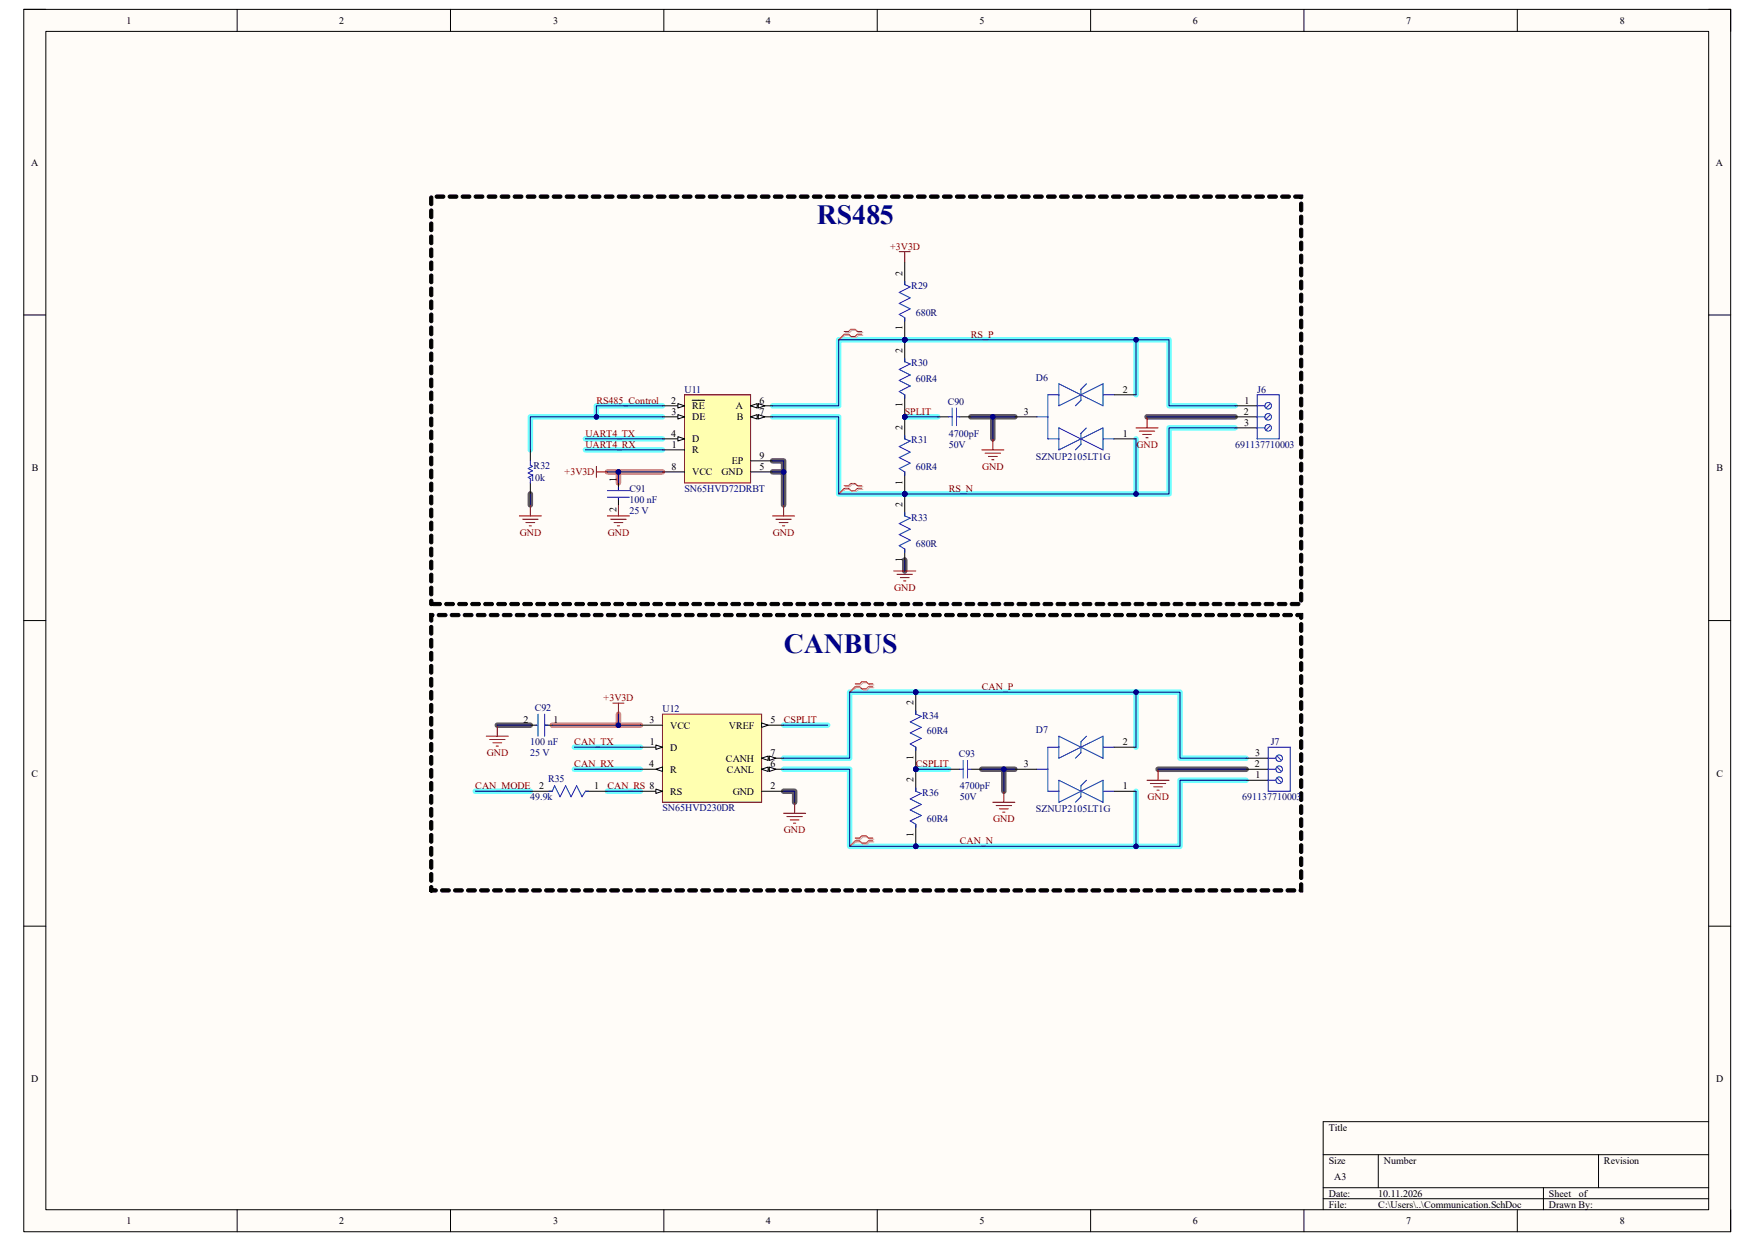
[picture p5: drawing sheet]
<svg xmlns="http://www.w3.org/2000/svg" width="297mm" height="210mm" viewBox="0 0 297 210" stroke-linecap="round" stroke-linejoin="round" font-family="sans-serif">
<defs><g id="words">
<g font-size="4.7" fill="#000080">
<text x="138.2" y="37.8">RS485</text>
<text x="132.6" y="110.5">CANBUS</text>
</g>
<g font-size="1.7">
<text x="21.4" y="4">1</text>
<text x="57.4" y="4">2</text>
<text x="93.6" y="4">3</text>
<text x="129.6" y="4">4</text>
<text x="165.8" y="4">5</text>
<text x="201.8" y="4">6</text>
<text x="238" y="4">7</text>
<text x="274.1" y="4">8</text>
<text x="5.3" y="28">A</text>
<text x="290.4" y="28">A</text>
<text x="152.7" y="46.7" transform="rotate(-90 152.7 46.7)">2</text>
<text x="152.7" y="59.7" transform="rotate(-90 152.7 59.7)">2</text>
<text x="152.7" y="55.9" transform="rotate(-90 152.7 55.9)">1</text>
<text x="113.6" y="68.3">2</text>
<text x="113.7" y="70.2">3</text>
<text x="117.1" y="69.3">RE</text>
<text x="117.1" y="71.1">DE</text>
<text x="124.5" y="69.3">A</text>
<text x="124.7" y="71.1">B</text>
<text x="128.5" y="68.3">6</text>
<text x="128.5" y="70.2">7</text>
<text x="152.7" y="68.9" transform="rotate(-90 152.7 68.9)">1</text>
<text x="173.3" y="70.2">3</text>
<text x="190" y="66.5">2</text>
<text x="210.5" y="70.2">2</text>
<text x="210.6" y="68.3">1</text>
<text x="113.6" y="73.9">4</text>
<text x="113.7" y="75.8">1</text>
<text x="117.1" y="76.7">R</text>
<text x="117.1" y="74.8">D</text>
<text x="128.5" y="77.6">9</text>
<text x="152.7" y="72.8" transform="rotate(-90 152.7 72.8)">2</text>
<text x="190" y="73.9">1</text>
<text x="210.6" y="72.1">3</text>
<text x="5.4" y="79.8">B</text>
<text x="104.3" y="81.5" transform="rotate(-90 104.3 81.5)">1</text>
<text x="113.6" y="79.5">8</text>
<text x="117.1" y="80.4">VCC</text>
<text x="122.1" y="80.4">GND</text>
<text x="123.8" y="78.6">EP</text>
<text x="128.5" y="79.5">5</text>
<text x="152.7" y="82" transform="rotate(-90 152.7 82)">1</text>
<text x="290.5" y="79.8">B</text>
<text x="104.3" y="86.6" transform="rotate(-90 104.3 86.6)">2</text>
<text x="152.7" y="85.8" transform="rotate(-90 152.7 85.8)">2</text>
<text x="152.7" y="95" transform="rotate(-90 152.7 95)">1</text>
<text x="154.6" y="119.4" transform="rotate(-90 154.6 119.4)">2</text>
<text x="88.6" y="122.4">2</text>
<text x="93.7" y="122.4">1</text>
<text x="109.9" y="122.4">3</text>
<text x="113.4" y="123.3">VCC</text>
<text x="123.4" y="123.3">VREF</text>
<text x="130.4" y="122.4">5</text>
<text x="5.3" y="131.4">C</text>
<text x="109.9" y="129.8">4</text>
<text x="110" y="126.1">1</text>
<text x="113.4" y="127">D</text>
<text x="113.4" y="130.8">R</text>
<text x="122.9" y="128.9">CANH</text>
<text x="123" y="130.8">CANL</text>
<text x="130.4" y="129.8">6</text>
<text x="130.4" y="128">7</text>
<text x="154.6" y="128.6" transform="rotate(-90 154.6 128.6)">1</text>
<text x="173.3" y="129.8">3</text>
<text x="190" y="126.1">2</text>
<text x="212.3" y="129.8">2</text>
<text x="212.4" y="128">3</text>
<text x="212.5" y="131.7">1</text>
<text x="290.5" y="131.4">C</text>
<text x="91.2" y="133.6">2</text>
<text x="100.5" y="133.6">1</text>
<text x="113.4" y="134.5">RS</text>
<text x="124" y="134.5">GND</text>
<text x="130.4" y="133.6">2</text>
<text x="154.6" y="132.4" transform="rotate(-90 154.6 132.4)">2</text>
<text x="190" y="133.6">1</text>
<text x="154.6" y="141.6" transform="rotate(-90 154.6 141.6)">1</text>
<text x="5.3" y="183.2">D</text>
<text x="290.4" y="183.2">D</text>
<text x="224.9" y="191.3">Title</text>
<text x="224.9" y="196.9">Size</text>
<text x="234.2" y="196.9">Number</text>
<text x="271.4" y="196.9">Revision</text>
<text x="224.9" y="202.5">Date:</text>
<text x="225.8" y="199.7">A3</text>
<text x="233.3" y="202.5">10.11.2026</text>
<text x="262.1" y="202.5">Sheet</text>
<text x="267.2" y="202.5">of</text>
<text x="21.4" y="207.2">1</text>
<text x="57.4" y="207.2">2</text>
<text x="93.6" y="207.2">3</text>
<text x="129.6" y="207.2">4</text>
<text x="165.8" y="207.2">5</text>
<text x="201.8" y="207.2">6</text>
<text x="224.9" y="204.4">File:</text>
<text x="233.3" y="204.4">C:\Users\..\Communication.SchDoc</text>
<text x="238" y="207.2">7</text>
<text x="262.1" y="204.4">Drawn By:</text>
<text x="274.1" y="207.2">8</text>
</g>
<g font-size="1.7" fill="#800000">
<text x="150.6" y="42.2">+3V3D</text>
<text x="164.3" y="57.1">RS_P</text>
<text x="100.9" y="68.3">RS485_Control</text>
<text x="153.1" y="70.2">SPLIT</text>
<text x="99.1" y="73.9">UART4_TX</text>
<text x="99.1" y="75.8">UART4_RX</text>
<text x="192.3" y="75.8">GND</text>
<text x="95.5" y="80.4">+3V3D</text>
<text x="160.6" y="83.2">RS_N</text>
<text x="166.2" y="79.5">GND</text>
<text x="88" y="90.7">GND</text>
<text x="102.9" y="90.7">GND</text>
<text x="130.8" y="90.7">GND</text>
<text x="151.3" y="100">GND</text>
<text x="102.2" y="118.7">+3V3D</text>
<text x="166.2" y="116.8">CAN_P</text>
<text x="132.6" y="122.4">CSPLIT</text>
<text x="82.4" y="128">GND</text>
<text x="97.2" y="126.1">CAN_TX</text>
<text x="97.2" y="129.8">CAN_RX</text>
<text x="155" y="129.8">CSPLIT</text>
<text x="80.4" y="133.6">CAN_MODE</text>
<text x="102.8" y="133.6">CAN_RS 8</text>
<text x="194.2" y="135.4">GND</text>
<text x="132.7" y="141">GND</text>
<text x="162.4" y="142.9">CAN_N</text>
<text x="168.1" y="139.1">GND</text>
</g>
<g font-size="1.7" fill="#000080">
<text x="154.2" y="48.9">R29</text>
<text x="155" y="53.4">680R</text>
<text x="154.2" y="62">R30</text>
<text x="155" y="64.6">60R4</text>
<text x="175.3" y="64.4">D6</text>
<text x="115.8" y="66.5">U11</text>
<text x="160.4" y="68.5">C90</text>
<text x="212.8" y="66.5">J6</text>
<text x="154.2" y="75">R31</text>
<text x="160.6" y="75.8">50V</text>
<text x="160.6" y="73.9">4700pF</text>
<text x="175.3" y="77.9">SZNUP2105LT1G</text>
<text x="209" y="75.8">691137710003</text>
<text x="89.7" y="81.4">10k</text>
<text x="90.3" y="79.3">R32</text>
<text x="106.5" y="83.2">C91</text>
<text x="115.8" y="83.2">SN65HVD72DRBT</text>
<text x="155" y="79.5">60R4</text>
<text x="106.5" y="87">25 V</text>
<text x="106.5" y="85.1">100 nF</text>
<text x="154.2" y="88.1">R33</text>
<text x="155" y="92.5">680R</text>
<text x="90.5" y="120.3">C92</text>
<text x="112.1" y="120.5">U12</text>
<text x="156.1" y="121.6">R34</text>
<text x="156.8" y="124.2">60R4</text>
<text x="175.3" y="124">D7</text>
<text x="89.7" y="128">25 V</text>
<text x="89.7" y="126.1">100 nF</text>
<text x="162.3" y="128.1">C93</text>
<text x="215.1" y="126.1">J7</text>
<text x="89.7" y="135.4">49.9k</text>
<text x="92.8" y="132.4">R35</text>
<text x="112.1" y="137.3">SN65HVD230DR</text>
<text x="156.1" y="134.7">R36</text>
<text x="162.4" y="135.4">50V</text>
<text x="162.4" y="133.6">4700pF</text>
<text x="175.3" y="137.5">SZNUP2105LT1G</text>
<text x="210.2" y="135.4">691137710003</text>
<text x="156.8" y="139.1">60R4</text>
</g>
</g></defs>
<path d="M4 1.6h288.9v206.8h-288.9z" fill-rule="evenodd" fill="#fffcf8"/>
<path d="M4 1.6h288.9v206.8h-288.9z" fill="none" stroke="#000" stroke-width=".17"/>
<path d="M7.8 5.3h281.4v199.4h-281.4z" fill-rule="evenodd" fill="#fffcf8"/>
<g fill="none" stroke="#000" stroke-width=".17">
<path d="M4 1.6h3.7M7.8 5.3h281.4v199.4h-281.4zM40.1 1.6v3.7M76.2 1.6v3.7M112.3 1.6v3.7M148.5 1.6v3.7M184.6 1.6v3.7M220.7 1.6v3.7M256.8 1.6v3.7M289.2 1.6h3.7v3.7M4 53.3h3.7M289.2 53.3h3.7"/>
<path d="M4 105h3.8M289.2 105h3.7M4 156.7h3.8M289.2 156.7h3.7M223.9 195.4h65.3M233.3 195.4v5.6M270.5 195.4v5.6M289.2 189.8h-65.3v14.9M40.1 204.7v3.7M76.2 204.7v3.7M112.4 204.7v3.7M148.5 204.7v3.7"/>
<path d="M184.6 204.7v3.7M220.7 204.7v3.7M223.9 201h65.3M223.9 202.9h65.3M256.8 204.7v3.7M261.2 201v3.7M292.9 204.7v3.7"/>
</g>
<g fill="none" stroke="#6effff" stroke-width=".93">
<path d="M192.3 57.5v9.3M99.1 76.1h13M99.1 74.3h13M100.9 70.5h-11.1v5.6M112.1 68.7h-11.2v1.8h11.2M130.8 70.5h11.1v13.1h55.9v-11.2h11.2M130.8 68.7h11.1v-11.2h55.9v11.2h11.2M153.1 70.5h5.6M192.3 74.3v9.3M155 117.1h-11.2v11.2h-11.2M155 117.1h37.3v9.3M192.3 117.1h7.4v11.2h11.2"/>
<path d="M80.4 133.9h9.4M97.2 130.2h11.2M97.2 126.4h11.2M102.8 133.9h5.6M132.6 130.2h11.2v13h48.5v-9.3M132.6 122.7h7.5M155 130.2h5.6M210.9 132h-11.2v11.2h-7.4"/>
</g>
<path d="M130.8 79.9h1.8v5.5M130.8 78h1.8v1.9M164.3 70.5h3.7v3.8M168 70.5h3.8M194.1 70.5h14.9M89.8 83.6v1.8M153.1 94.8v1.8M84.2 122.7h5.6M132.6 133.9h1.9v1.9M166.2 130.2h3.7v3.7M169.9 130.2h1.9M196 130.2h14.9" fill="none" stroke="#605857" stroke-width=".93"/>
<path d="M102.8 79.9h9.3M104.7 79.9v1.8M93.5 122.7h14.9M104.7 120.9v1.8" fill="none" stroke="#ff6e6e" stroke-width=".93"/>
<path d="M112.1 120.9h16.8v14.9h-16.8z" fill-rule="evenodd" fill="#ffffb0"/>
<path d="M112.1 120.9h16.8v14.9h-16.8z" fill="none" stroke="#800000" stroke-width=".17"/>
<path d="M108.4 126.4h3.7" fill="none" stroke="#000" stroke-width=".17"/>
<path d="M111 126.1l1.1 .3-1.1 .4z" fill="#f8fcff"/>
<path d="M108.4 122.7h3.7M108.4 130.2h3.7M111 126.1l1.1 .3-1.1 .4zM128.9 133.9h3.7" fill="none" stroke="#000" stroke-width=".17"/>
<path d="M111 130.2l1.1-.4v.8z" fill="#f8fcff"/>
<path d="M111 130.2l1.1-.4v.8zM128.9 122.7h3.7" fill="none" stroke="#000" stroke-width=".17"/>
<path d="M128.9 122.3l1.1 .4-1.1 .4z" fill="#f8fcff"/>
<path d="M128.9 122.3l1.1 .4-1.1 .4zM128.9 130.2h3.7" fill="none" stroke="#000" stroke-width=".17"/>
<path d="M128.9 130.2l1.1-.4v.8z" fill="#f8fcff"/>
<path d="M128.9 130.2l1.1-.4v.8z" fill="none" stroke="#000" stroke-width=".17"/>
<path d="M130.2 129.8l1.1 .4-1.1 .4z" fill="#f8fcff"/>
<path d="M128.9 128.3h3.7M130.2 129.8l1.1 .4-1.1 .4z" fill="none" stroke="#000" stroke-width=".17"/>
<path d="M128.9 128.3l1.1-.4v.8z" fill="#f8fcff"/>
<path d="M128.9 128.3l1.1-.4v.8z" fill="none" stroke="#000" stroke-width=".17"/>
<path d="M130.2 127.9l1.1 .4-1.1 .4z" fill="#f8fcff"/>
<path d="M108.4 133.9h3.7M130.2 127.9l1.1 .4-1.1 .4z" fill="none" stroke="#000" stroke-width=".17"/>
<path d="M111 133.5l1.1 .4-1.1 .4z" fill="#f8fcff"/>
<path d="M111 133.5l1.1 .4-1.1 .4z" fill="none" stroke="#000" stroke-width=".17"/>
<path d="M115.8 66.8h11.2v14.9h-11.2z" fill-rule="evenodd" fill="#ffffb0"/>
<path d="M115.8 66.8h11.2v14.9h-11.2z" fill="none" stroke="#800000" stroke-width=".17"/>
<path d="M112.1 76.1h3.7M112.1 68.7h3.7" fill="none" stroke="#000" stroke-width=".17"/>
<path d="M114.7 68.3l1.1 .4-1.1 .4z" fill="#f8fcff"/>
<path d="M112.1 70.5h3.7M114.7 68.3l1.1 .4-1.1 .4zM117.1 67.7h2.2" fill="none" stroke="#000" stroke-width=".17"/>
<path d="M114.7 70.2l1.1 .3-1.1 .4z" fill="#f8fcff"/>
<path d="M112.1 74.3h3.7M114.7 70.2l1.1 .3-1.1 .4z" fill="none" stroke="#000" stroke-width=".17"/>
<path d="M114.7 73.9l1.1 .4-1.1 .3z" fill="#f8fcff"/>
<path d="M114.7 73.9l1.1 .4-1.1 .3zM127 79.9h3.8M127 68.7h3.8" fill="none" stroke="#000" stroke-width=".17"/>
<path d="M127 68.7l1.1-.4v.8z" fill="#f8fcff"/>
<path d="M127 68.7l1.1-.4v.8z" fill="none" stroke="#000" stroke-width=".17"/>
<path d="M128.3 68.3l1.2 .4-1.2 .4z" fill="#f8fcff"/>
<path d="M127 70.5h3.8M128.3 68.3l1.2 .4-1.2 .4z" fill="none" stroke="#000" stroke-width=".17"/>
<path d="M127 70.5l1.1-.3v.7z" fill="#f8fcff"/>
<path d="M127 70.5l1.1-.3v.7z" fill="none" stroke="#000" stroke-width=".17"/>
<path d="M128.3 70.2l1.2 .3-1.2 .4z" fill="#f8fcff"/>
<path d="M112.1 79.9h3.7M127 78h3.8M128.3 70.2l1.2 .3-1.2 .4z" fill="none" stroke="#000" stroke-width=".17"/>
<circle cx="155" cy="130.2" r=".37" fill="#000080"/>
<circle cx="155" cy="130.2" r=".37" fill="none" stroke="#000080" stroke-width=".17"/>
<circle cx="155" cy="117.1" r=".37" fill="#000080"/>
<circle cx="155" cy="117.1" r=".37" fill="none" stroke="#000080" stroke-width=".17"/>
<path d="M155 126.4v3.8" fill="none" stroke="#000" stroke-width=".17"/>
<circle cx="155" cy="130.2" r=".37" fill="#000080"/>
<circle cx="155" cy="130.2" r=".37" fill="none" stroke="#000080" stroke-width=".17"/>
<path d="M155 117.1v3.8" fill="none" stroke="#000" stroke-width=".17"/>
<circle cx="155" cy="117.1" r=".37" fill="#000080"/>
<circle cx="155" cy="117.1" r=".37" fill="none" stroke="#000080" stroke-width=".17"/>
<path d="M155 120.3v.6l.9 .3-1.9 1 1.9 .9-1.9 .9 1.9 1-1.9 .9 1 .5v.6" fill="none" stroke="#00f" stroke-width=".17"/>
<circle cx="155" cy="143.2" r=".37" fill="#000080"/>
<circle cx="155" cy="143.2" r=".37" fill="none" stroke="#000080" stroke-width=".17"/>
<circle cx="155" cy="130.2" r=".37" fill="#000080"/>
<circle cx="155" cy="130.2" r=".37" fill="none" stroke="#000080" stroke-width=".17"/>
<path d="M155 139.5v3.7" fill="none" stroke="#000" stroke-width=".17"/>
<circle cx="155" cy="143.2" r=".37" fill="#000080"/>
<circle cx="155" cy="143.2" r=".37" fill="none" stroke="#000080" stroke-width=".17"/>
<path d="M155 130.2v3.7" fill="none" stroke="#000" stroke-width=".17"/>
<circle cx="155" cy="130.2" r=".37" fill="#000080"/>
<circle cx="155" cy="130.2" r=".37" fill="none" stroke="#000080" stroke-width=".17"/>
<g fill="none" stroke="#00f" stroke-width=".17">
<path d="M155 133.3v.6l.9 .4-1.9 .9 1.9 .9-1.9 1 1.9 .9-1.9 .9 1 .6v.6M162.4 130.2h.6M163 128.7v3M163.7 128.7v3M163.7 130.2h.6M175.5 130.2h1.8M179.2 124.6v3.7l7.5-3.7v3.7zM179.2 132v3.8l7.5-3.8v3.8zM179.2 126.4h-1.9v7.5h1.9M183.9 124.6l-1 .9v1.9l-.9 .9M183.9 132l-1 1v1.8l-.9 1M186.7 133.9h1.8"/>
<path d="M186.7 126.4h1.8"/>
</g>
<path d="M160.6 130.2h1.8M164.3 130.2h1.9M171.8 130.2h3.7M188.5 133.9h3.8M188.5 126.4h3.8" fill="none" stroke="#000" stroke-width=".17"/>
<path d="M132.6 137.6h3.7M133.2 138.2h2.6M133.7 138.8h1.5M134.3 139.3h.4M134.5 135.8v1.8M168 135.8h3.8M168.6 136.3h2.6M169.1 136.9h1.5M169.7 137.4h.4M169.9 133.9v1.9" fill="none" stroke="#800000" stroke-width=".17"/>
<circle cx="155" cy="130.2" r=".37" fill="#000080"/>
<circle cx="155" cy="130.2" r=".37" fill="none" stroke="#000080" stroke-width=".17"/>
<path d="M103.7 119h1.9M104.7 119v1.9" fill="none" stroke="#800000" stroke-width=".17"/>
<path d="M89.8 133.9h3.7M99.1 133.9h3.7" fill="none" stroke="#000" stroke-width=".17"/>
<path d="M92.9 133.9h.6l.4-.9 .9 1.8 .9-1.8 .9 1.8 1-1.8 .9 1.8 .6-.9h.5" fill="none" stroke="#00f" stroke-width=".17"/>
<circle cx="153.1" cy="70.5" r=".37" fill="#000080"/>
<circle cx="153.1" cy="70.5" r=".37" fill="none" stroke="#000080" stroke-width=".17"/>
<circle cx="153.1" cy="57.5" r=".37" fill="#000080"/>
<circle cx="153.1" cy="57.5" r=".37" fill="none" stroke="#000080" stroke-width=".17"/>
<path d="M153.1 66.8v3.7" fill="none" stroke="#000" stroke-width=".17"/>
<circle cx="153.1" cy="70.5" r=".37" fill="#000080"/>
<circle cx="153.1" cy="70.5" r=".37" fill="none" stroke="#000080" stroke-width=".17"/>
<path d="M153.1 57.5v3.7" fill="none" stroke="#000" stroke-width=".17"/>
<circle cx="153.1" cy="57.5" r=".37" fill="#000080"/>
<circle cx="153.1" cy="57.5" r=".37" fill="none" stroke="#000080" stroke-width=".17"/>
<path d="M153.1 60.7v.5l.9 .4-1.8 .9 1.8 1-1.8 .9 1.8 .9-1.8 1 .9 .5v.6" fill="none" stroke="#00f" stroke-width=".17"/>
<circle cx="153.1" cy="83.6" r=".37" fill="#000080"/>
<circle cx="153.1" cy="83.6" r=".37" fill="none" stroke="#000080" stroke-width=".17"/>
<circle cx="153.1" cy="70.5" r=".37" fill="#000080"/>
<circle cx="153.1" cy="70.5" r=".37" fill="none" stroke="#000080" stroke-width=".17"/>
<path d="M153.1 79.9v3.7" fill="none" stroke="#000" stroke-width=".17"/>
<circle cx="153.1" cy="83.6" r=".37" fill="#000080"/>
<circle cx="153.1" cy="83.6" r=".37" fill="none" stroke="#000080" stroke-width=".17"/>
<path d="M153.1 70.5v3.8" fill="none" stroke="#000" stroke-width=".17"/>
<circle cx="153.1" cy="70.5" r=".37" fill="#000080"/>
<circle cx="153.1" cy="70.5" r=".37" fill="none" stroke="#000080" stroke-width=".17"/>
<g fill="none" stroke="#00f" stroke-width=".17">
<path d="M153.1 73.7v.6l.9 .3-1.8 1 1.8 .9-1.8 .9 1.8 1-1.8 .9 .9 .6v.5M160.6 70.5h.5M161.1 69.1v2.9M161.9 69.1v2.9M161.9 70.5h.5M175.5 70.5h1.8M179.2 64.9v3.8l7.5-3.8v3.8zM179.2 72.4v3.7l7.5-3.7v3.7zM179.2 66.8h-1.9v7.5h1.9M183.9 64.9l-1 1v1.8l-.9 1M183.9 72.4l-1 .9v1.9l-.9 .9M186.7 74.3h1.8"/>
<path d="M186.7 66.8h1.8"/>
</g>
<path d="M158.7 70.5h1.9M162.4 70.5h1.9M171.8 70.5h3.7M188.5 74.3h3.8M188.5 66.8h3.8" fill="none" stroke="#000" stroke-width=".17"/>
<path d="M166.2 76.1h3.7M166.7 76.7h2.6M167.3 77.2h1.5M167.8 77.8h.4M168 74.3v1.8" fill="none" stroke="#800000" stroke-width=".17"/>
<circle cx="153.1" cy="70.5" r=".37" fill="#000080"/>
<circle cx="153.1" cy="70.5" r=".37" fill="none" stroke="#000080" stroke-width=".17"/>
<g fill="none" stroke="#800000" stroke-width=".17">
<path d="M100.9 78.9v1.9M100.9 79.9h1.9M192.3 72.4h3.7M192.8 73h2.6M193.4 73.5h1.5M193.9 74.1h.4M194.1 70.5v1.9M87.9 87.3h3.7M88.5 87.9h2.6M89 88.4h1.5M89.6 89h.3M89.8 85.4v1.9"/>
<path d="M102.8 87.3h3.7M103.4 87.9h2.6M103.9 88.4h1.5M104.5 89h.3M104.7 85.4v1.9M130.8 87.3h3.7M131.3 87.9h2.6M131.9 88.4h1.5M132.4 89h.4M132.6 85.4v1.9M82.3 124.6h3.7M82.9 125.1h2.6"/>
<path d="M83.4 125.7h1.5M84 126.3h.3M84.2 122.7v1.9M194.1 132h3.7M194.7 132.6h2.6M195.2 133.2h1.5M195.8 133.7h.4M196 130.2v1.8"/>
</g>
<path d="M89.8 76.1v1.9M89.8 81.7v1.9M104.7 81.7v1.3M104.7 84.3v1.1M89.8 122.7h1.1M92.2 122.7h1.3" fill="none" stroke="#000" stroke-width=".17"/>
<path d="M89.8 78v.7l.3 .2-.7 .4 .7 .4-.7 .3 .7 .4-.7 .4 .4 .2v.7M102.8 83h3.7M102.8 84.1h3.7M104.7 82.5v.5M104.7 84.3v.2M90.7 122.7h.2M91.1 120.9v3.7M92.2 120.9v3.7M92.2 122.7h.5" fill="none" stroke="#00f" stroke-width=".17"/>
<g fill="#000" stroke="#000" stroke-width=".17">
<path d="M72.8 101.4a.29 .29 0 0 1 .5 .3v.5a.28 .28 0 0 1-.3 .3 .28 .28 0 0 1-.3-.3v-.5zM72.7 99.3a.27 .27 0 0 1 .4-.1 .27 .27 0 0 1 .2 .3v1.1a.28 .28 0 0 1-.3 .2 .28 .28 0 0 1-.3-.2zM72.7 97.1a.27 .27 0 0 1 .4-.1 .27 .27 0 0 1 .2 .3v1.1a.28 .28 0 0 1-.3 .2 .28 .28 0 0 1-.3-.2zM72.8 94.8a.29 .29 0 0 1 .5 .3v1.1a.28 .28 0 0 1-.3 .2 .28 .28 0 0 1-.3-.2v-1.1zM72.8 92.6a.29 .29 0 0 1 .5 .3v1.1a.28 .28 0 0 1-.3 .2 .28 .28 0 0 1-.3-.2v-1.1zM72.7 90.5a.27 .27 0 0 1 .4-.1 .27 .27 0 0 1 .2 .3v1.1a.28 .28 0 0 1-.3 .2 .28 .28 0 0 1-.3-.2zM72.7 88.3a.27 .27 0 0 1 .4-.1 .27 .27 0 0 1 .2 .3v1.1a.28 .28 0 0 1-.3 .2 .28 .28 0 0 1-.3-.2zM72.8 86a.29 .29 0 0 1 .5 .3v1.1a.28 .28 0 0 1-.3 .2 .28 .28 0 0 1-.3-.2v-1.1zM72.8 83.8a.29 .29 0 0 1 .5 .3v1.1a.28 .28 0 0 1-.3 .2 .28 .28 0 0 1-.3-.2v-1.1zM72.8 81.6a.29 .29 0 0 1 .5 .3v1.1a.28 .28 0 0 1-.3 .2 .28 .28 0 0 1-.3-.2v-1.1zM72.7 79.5a.27 .27 0 0 1 .4-.1 .27 .27 0 0 1 .2 .3v1.1a.28 .28 0 0 1-.3 .2 .28 .28 0 0 1-.3-.2zM72.8 77.2a.29 .29 0 0 1 .5 .3v1.1a.28 .28 0 0 1-.3 .2 .28 .28 0 0 1-.3-.2v-1.1zM72.7 75.1a.27 .27 0 0 1 .4-.1 .27 .27 0 0 1 .2 .3v1.1a.28 .28 0 0 1-.3 .2 .28 .28 0 0 1-.3-.2zM72.8 72.8a.29 .29 0 0 1 .5 .3v1.1a.28 .28 0 0 1-.3 .2 .28 .28 0 0 1-.3-.2v-1.1zM72.7 70.7a.27 .27 0 0 1 .4-.1 .27 .27 0 0 1 .2 .3v1.1a.28 .28 0 0 1-.3 .2 .28 .28 0 0 1-.3-.2zM72.8 68.4a.29 .29 0 0 1 .5 .3v1.1a.28 .28 0 0 1-.3 .2 .28 .28 0 0 1-.3-.2v-1.1zM72.7 66.3a.27 .27 0 0 1 .4-.1 .27 .27 0 0 1 .2 .3v1.1a.28 .28 0 0 1-.3 .2 .28 .28 0 0 1-.3-.2zM72.7 64.1a.27 .27 0 0 1 .4-.1 .27 .27 0 0 1 .2 .3v1.1a.28 .28 0 0 1-.3 .2 .28 .28 0 0 1-.3-.2zM72.8 61.8a.29 .29 0 0 1 .5 .3v1.1a.28 .28 0 0 1-.3 .2 .28 .28 0 0 1-.3-.2v-1.1zM72.7 59.7a.27 .27 0 0 1 .4-.1 .27 .27 0 0 1 .2 .2v1.1a.28 .28 0 0 1-.3 .3 .28 .28 0 0 1-.3-.3zM72.8 57.4a.28 .28 0 0 1 .5 .2v1.1a.28 .28 0 0 1-.3 .3 .28 .28 0 0 1-.3-.3v-1.1zM72.7 55.3a.27 .27 0 0 1 .4-.1 .27 .27 0 0 1 .2 .2v1.1a.28 .28 0 0 1-.3 .3 .28 .28 0 0 1-.3-.3zM72.7 53.1a.27 .27 0 0 1 .4-.1 .27 .27 0 0 1 .2 .2v1.1a.28 .28 0 0 1-.3 .3 .28 .28 0 0 1-.3-.3zM72.7 50.9a.27 .27 0 0 1 .4-.1 .27 .27 0 0 1 .2 .2v1.1a.28 .28 0 0 1-.3 .3 .28 .28 0 0 1-.3-.3zM72.7 48.7a.27 .27 0 0 1 .4-.1 .27 .27 0 0 1 .2 .2v1.1a.28 .28 0 0 1-.3 .3 .28 .28 0 0 1-.3-.3zM72.7 46.5a.27 .27 0 0 1 .4-.1 .27 .27 0 0 1 .2 .2v1.1a.28 .28 0 0 1-.3 .3 .28 .28 0 0 1-.3-.3zM72.7 44.3a.27 .27 0 0 1 .4-.1 .27 .27 0 0 1 .2 .2v1.1a.28 .28 0 0 1-.3 .3 .28 .28 0 0 1-.3-.3zM72.7 42.1a.27 .27 0 0 1 .4-.1 .27 .27 0 0 1 .2 .2v1.1a.28 .28 0 0 1-.3 .3 .28 .28 0 0 1-.3-.3zM72.7 39.9a.27 .27 0 0 1 .4-.1 .27 .27 0 0 1 .2 .2v1.1a.28 .28 0 0 1-.3 .3 .28 .28 0 0 1-.3-.3zM72.7 37.7a.27 .27 0 0 1 .4-.1 .27 .27 0 0 1 .2 .2v1.1a.28 .28 0 0 1-.3 .3 .28 .28 0 0 1-.3-.3zM72.7 35.5a.27 .27 0 0 1 .4-.1 .27 .27 0 0 1 .2 .2v1.1a.28 .28 0 0 1-.3 .3 .28 .28 0 0 1-.3-.3zM72.7 33.3a.27 .27 0 0 1 .4-.1 .27 .27 0 0 1 .2 .2v1.1a.28 .28 0 0 1-.3 .3 .28 .28 0 0 1-.3-.3zM73.7 33.1l.2-.1h1.1a.28 .28 0 0 1 .3 .3 .28 .28 0 0 1-.3 .2h-1.1a.28 .28 0 0 1-.2-.4zM75.9 33.1l.2-.1h1.1a.28 .28 0 0 1 .3 .3 .28 .28 0 0 1-.3 .2h-1.1a.28 .28 0 0 1-.2-.4zM78.1 33.1l.2-.1h1.1a.28 .28 0 0 1 .3 .3 .28 .28 0 0 1-.3 .2h-1.1a.28 .28 0 0 1-.2-.4zM80.3 33.1l.2-.1h1.1a.28 .28 0 0 1 .3 .3 .28 .28 0 0 1-.3 .2h-1.1a.28 .28 0 0 1-.2-.4zM82.5 33.1l.2-.1h1.1a.28 .28 0 0 1 .3 .3 .28 .28 0 0 1-.3 .2h-1.1a.28 .28 0 0 1-.2-.4zM84.7 33.1l.2-.1h1.1a.28 .28 0 0 1 .3 .3 .28 .28 0 0 1-.3 .2h-1.1a.28 .28 0 0 1-.2-.4zM86.9 33.1l.2-.1h1.1a.28 .28 0 0 1 .3 .3 .28 .28 0 0 1-.3 .2h-1.1a.28 .28 0 0 1-.2-.4zM89.1 33.1l.2-.1h1.1a.28 .28 0 0 1 .3 .3 .28 .28 0 0 1-.3 .2h-1.1a.28 .28 0 0 1-.2-.4zM91.3 33.1l.2-.1h1.1a.28 .28 0 0 1 .3 .3 .28 .28 0 0 1-.3 .2h-1.1a.28 .28 0 0 1-.2-.4zM93.5 33.1l.2-.1h1.1a.28 .28 0 0 1 .3 .3 .28 .28 0 0 1-.3 .2h-1.1a.28 .28 0 0 1-.2-.4zM95.7 33.1l.2-.1h1.1a.28 .28 0 0 1 .3 .3 .28 .28 0 0 1-.3 .2h-1.1a.28 .28 0 0 1-.2-.4zM97.9 33.1l.2-.1h1.1a.28 .28 0 0 1 .3 .3 .28 .28 0 0 1-.3 .2h-1.1a.28 .28 0 0 1-.2-.4zM100.1 33.1l.2-.1h1.1a.28 .28 0 0 1 .3 .3 .28 .28 0 0 1-.3 .2h-1.1a.28 .28 0 0 1-.2-.4zM102.3 33.1l.2-.1h1.1a.28 .28 0 0 1 .3 .3 .28 .28 0 0 1-.3 .2h-1.1a.28 .28 0 0 1-.2-.4zM104.5 33.1l.2-.1h1.1a.28 .28 0 0 1 .3 .3 .28 .28 0 0 1-.3 .2h-1.1a.28 .28 0 0 1-.2-.4zM106.7 33.1l.2-.1h1.1a.28 .28 0 0 1 .3 .3 .28 .28 0 0 1-.3 .2h-1.1a.28 .28 0 0 1-.2-.4zM108.9 33.1l.2-.1h1.1a.28 .28 0 0 1 .3 .3 .28 .28 0 0 1-.3 .2h-1.1a.28 .28 0 0 1-.2-.4zM111.1 33.1l.2-.1h1.1a.28 .28 0 0 1 .3 .3 .28 .28 0 0 1-.3 .2h-1.1a.28 .28 0 0 1-.2-.4zM113.3 33.1l.2-.1h1.1a.28 .28 0 0 1 .3 .3 .28 .28 0 0 1-.3 .2h-1.1a.28 .28 0 0 1-.2-.4zM115.5 33.1l.2-.1h1.1a.28 .28 0 0 1 .3 .3 .28 .28 0 0 1-.3 .2h-1.1a.28 .28 0 0 1-.2-.4zM117.7 33.1l.2-.1h1.1a.28 .28 0 0 1 .3 .3 .28 .28 0 0 1-.3 .2h-1.1a.28 .28 0 0 1-.2-.4zM119.9 33.1l.2-.1h1.1a.28 .28 0 0 1 .3 .3 .28 .28 0 0 1-.3 .2h-1.1a.28 .28 0 0 1-.2-.4zM122.1 33.1l.2-.1h1.1a.28 .28 0 0 1 .3 .3 .28 .28 0 0 1-.3 .2h-1.1a.28 .28 0 0 1-.2-.4zM124.3 33.1l.2-.1h1.1a.28 .28 0 0 1 .3 .3 .28 .28 0 0 1-.3 .2h-1.1a.28 .28 0 0 1-.2-.4zM126.5 33.1l.2-.1h1.1a.28 .28 0 0 1 .3 .3 .28 .28 0 0 1-.3 .2h-1.1a.28 .28 0 0 1-.2-.4zM128.7 33.1l.2-.1h1.1a.28 .28 0 0 1 .3 .3 .28 .28 0 0 1-.3 .2h-1.1a.28 .28 0 0 1-.2-.4zM130.9 33.1l.2-.1h1.1a.28 .28 0 0 1 .3 .3 .28 .28 0 0 1-.3 .2h-1.1a.28 .28 0 0 1-.2-.4zM133.1 33.1l.2-.1h1.2a.28 .28 0 0 1 .2 .3 .28 .28 0 0 1-.2 .2h-1.2a.28 .28 0 0 1-.2-.4zM135.3 33.1l.3-.1h1.1a.28 .28 0 0 1 .2 .3 .28 .28 0 0 1-.2 .2h-1.1a.28 .28 0 0 1-.3-.4zM137.5 33.1l.3-.1h1.1a.28 .28 0 0 1 .2 .3 .28 .28 0 0 1-.2 .2h-1.1a.28 .28 0 0 1-.3-.4zM139.7 33.1l.3-.1h1.1a.28 .28 0 0 1 .2 .3 .28 .28 0 0 1-.2 .2h-1.1a.28 .28 0 0 1-.3-.4zM141.9 33.1l.3-.1h1.1a.28 .28 0 0 1 .2 .3 .28 .28 0 0 1-.2 .2h-1.1a.28 .28 0 0 1-.3-.4zM144.1 33.1l.3-.1h1.1a.28 .28 0 0 1 .2 .3 .28 .28 0 0 1-.2 .2h-1.1a.28 .28 0 0 1-.3-.4zM146.3 33.1l.3-.1h1.1a.28 .28 0 0 1 .2 .3 .28 .28 0 0 1-.2 .2h-1.1a.28 .28 0 0 1-.3-.4zM148.5 33.1l.3-.1h1.1a.28 .28 0 0 1 .2 .3 .28 .28 0 0 1-.2 .2h-1.1a.28 .28 0 0 1-.3-.4zM150.7 33.1l.3-.1h1.1a.28 .28 0 0 1 .2 .3 .28 .28 0 0 1-.2 .2h-1.1a.28 .28 0 0 1-.3-.4zM152.9 33.1l.3-.1h1.1a.28 .28 0 0 1 .2 .3 .28 .28 0 0 1-.2 .2h-1.1a.28 .28 0 0 1-.3-.4zM155.1 33.1l.3-.1h1.1a.28 .28 0 0 1 .2 .3 .28 .28 0 0 1-.2 .2h-1.1a.28 .28 0 0 1-.3-.4zM157.3 33.1l.3-.1h1.1a.28 .28 0 0 1 .2 .3 .28 .28 0 0 1-.2 .2h-1.1a.28 .28 0 0 1-.3-.4zM159.5 33.1l.3-.1h1.1a.28 .28 0 0 1 .2 .3 .28 .28 0 0 1-.2 .2h-1.1a.28 .28 0 0 1-.3-.4zM161.7 33.1l.3-.1h1.1a.28 .28 0 0 1 .2 .3 .28 .28 0 0 1-.2 .2h-1.1a.28 .28 0 0 1-.3-.4zM163.9 33.1l.3-.1h1.1a.28 .28 0 0 1 .2 .3 .28 .28 0 0 1-.2 .2h-1.1a.28 .28 0 0 1-.3-.4zM166.1 33.1l.3-.1h1.1a.28 .28 0 0 1 .2 .3 .28 .28 0 0 1-.2 .2h-1.1a.28 .28 0 0 1-.3-.4zM168.3 33.1l.3-.1h1.1a.28 .28 0 0 1 .2 .3 .28 .28 0 0 1-.2 .2h-1.1a.28 .28 0 0 1-.3-.4zM170.5 33.1l.3-.1h1.1a.28 .28 0 0 1 .2 .3 .28 .28 0 0 1-.2 .2h-1.1a.28 .28 0 0 1-.3-.4zM172.7 33.1l.3-.1h1.1a.28 .28 0 0 1 .2 .3 .28 .28 0 0 1-.2 .2h-1.1a.28 .28 0 0 1-.3-.4zM174.9 33.1l.3-.1h1.1a.28 .28 0 0 1 .3 .3 .28 .28 0 0 1-.3 .2h-1.1a.28 .28 0 0 1-.3-.4zM177.1 33.1l.3-.1h1.1a.28 .28 0 0 1 .3 .3 .28 .28 0 0 1-.3 .2h-1.1a.28 .28 0 0 1-.3-.4zM179.3 33.1l.3-.1h1.1a.28 .28 0 0 1 .3 .3 .28 .28 0 0 1-.3 .2h-1.1a.28 .28 0 0 1-.3-.4zM181.5 33.1l.3-.1h1.1a.28 .28 0 0 1 .3 .3 .28 .28 0 0 1-.3 .2h-1.1a.28 .28 0 0 1-.3-.4zM183.7 33.1l.3-.1h1.1a.28 .28 0 0 1 .3 .3 .28 .28 0 0 1-.3 .2h-1.1a.28 .28 0 0 1-.3-.4zM185.9 33.1l.3-.1h1.1a.28 .28 0 0 1 .3 .3 .28 .28 0 0 1-.3 .2h-1.1a.28 .28 0 0 1-.3-.4zM188.1 33.1l.3-.1h1.1a.28 .28 0 0 1 .3 .3 .28 .28 0 0 1-.3 .2h-1.1a.28 .28 0 0 1-.3-.4zM190.3 33.1l.3-.1h1.1a.28 .28 0 0 1 .3 .3 .28 .28 0 0 1-.3 .2h-1.1a.28 .28 0 0 1-.3-.4zM192.5 33.1l.3-.1h1.1a.28 .28 0 0 1 .3 .3 .28 .28 0 0 1-.3 .2h-1.1a.28 .28 0 0 1-.3-.4zM194.8 33.1l.2-.1h1.1a.28 .28 0 0 1 .3 .3 .28 .28 0 0 1-.3 .2h-1.1a.28 .28 0 0 1-.2-.4zM197 33.1l.2-.1h1.1a.28 .28 0 0 1 .3 .3 .28 .28 0 0 1-.3 .2h-1.1a.28 .28 0 0 1-.2-.4zM199.2 33.1l.2-.1h1.1a.28 .28 0 0 1 .3 .3 .28 .28 0 0 1-.3 .2h-1.1a.28 .28 0 0 1-.2-.4zM201.4 33.1l.2-.1h1.1a.28 .28 0 0 1 .3 .3 .28 .28 0 0 1-.3 .2h-1.1a.28 .28 0 0 1-.2-.4zM203.6 33.1l.2-.1h1.1a.28 .28 0 0 1 .3 .3 .28 .28 0 0 1-.3 .2h-1.1a.28 .28 0 0 1-.2-.4zM205.9 33h1.2a.28 .28 0 0 1 .3 .3 .28 .28 0 0 1-.3 .2h-1.1a.28 .28 0 0 1-.3-.2 .28 .28 0 0 1 .2-.3zM208.1 33h1.2a.28 .28 0 0 1 .3 .3 .28 .28 0 0 1-.3 .2h-1.1a.28 .28 0 0 1-.3-.2 .28 .28 0 0 1 .2-.3zM210.3 33h1.2a.28 .28 0 0 1 .3 .3 .28 .28 0 0 1-.3 .2h-1.1a.28 .28 0 0 1-.3-.2 .28 .28 0 0 1 .2-.3zM212.5 33h1.2a.28 .28 0 0 1 .3 .3 .28 .28 0 0 1-.3 .2h-1.1a.28 .28 0 0 1-.3-.2 .28 .28 0 0 1 .2-.3zM214.7 33h1.2a.28 .28 0 0 1 .3 .3 .28 .28 0 0 1-.3 .2h-1.1a.28 .28 0 0 1-.3-.2 .28 .28 0 0 1 .2-.3zM216.8 33.1l.2-.1h1.1a.28 .28 0 0 1 .3 .3 .28 .28 0 0 1-.3 .2h-1.1a.28 .28 0 0 1-.2-.4zM219 33.1l.2-.1h1.3v.4a.28 .28 0 0 1-.3 .2 .28 .28 0 0 1-.3-.3l.3 .2h-1a.28 .28 0 0 1-.2-.4zM220 34.3a.27 .27 0 0 1 .3-.1 .27 .27 0 0 1 .2 .3v1.1a.28 .28 0 0 1-.3 .2 .28 .28 0 0 1-.3-.2zM220 36.5a.27 .27 0 0 1 .3-.1 .27 .27 0 0 1 .2 .3v1.1a.28 .28 0 0 1-.3 .2 .28 .28 0 0 1-.3-.2zM220 38.7a.27 .27 0 0 1 .3-.1 .27 .27 0 0 1 .2 .3v1.1a.28 .28 0 0 1-.3 .2 .28 .28 0 0 1-.3-.2zM220 40.9a.27 .27 0 0 1 .3-.1 .27 .27 0 0 1 .2 .3v1.1a.28 .28 0 0 1-.3 .2 .28 .28 0 0 1-.3-.2zM220 43.1a.27 .27 0 0 1 .3-.1 .27 .27 0 0 1 .2 .3v1.1a.28 .28 0 0 1-.3 .3 .28 .28 0 0 1-.3-.3zM220 45.3a.27 .27 0 0 1 .3-.1 .27 .27 0 0 1 .2 .3v1.1a.28 .28 0 0 1-.3 .3 .28 .28 0 0 1-.3-.3zM220 47.5a.27 .27 0 0 1 .3-.1 .27 .27 0 0 1 .2 .3v1.1a.28 .28 0 0 1-.3 .3 .28 .28 0 0 1-.3-.3zM220 49.7a.27 .27 0 0 1 .3-.1 .27 .27 0 0 1 .2 .3v1.1a.28 .28 0 0 1-.3 .3 .28 .28 0 0 1-.3-.3zM220 51.9a.27 .27 0 0 1 .3-.1 .27 .27 0 0 1 .2 .3v1.1a.28 .28 0 0 1-.3 .3 .28 .28 0 0 1-.3-.3zM220 54.1a.27 .27 0 0 1 .3-.1 .27 .27 0 0 1 .2 .3v1.1a.28 .28 0 0 1-.3 .3 .28 .28 0 0 1-.3-.3zM220 56.3a.27 .27 0 0 1 .3-.1 .27 .27 0 0 1 .2 .3v1.1a.28 .28 0 0 1-.3 .3 .28 .28 0 0 1-.3-.3zM220 58.5a.27 .27 0 0 1 .3-.1 .27 .27 0 0 1 .2 .3v1.1a.28 .28 0 0 1-.3 .3 .28 .28 0 0 1-.3-.3zM220 60.7a.27 .27 0 0 1 .3-.1 .27 .27 0 0 1 .2 .3v1.1a.28 .28 0 0 1-.3 .3 .28 .28 0 0 1-.3-.3zM220 63a.27 .27 0 0 1 .3-.2 .27 .27 0 0 1 .2 .3v1.1a.28 .28 0 0 1-.3 .3 .28 .28 0 0 1-.3-.3zM220 65.2a.27 .27 0 0 1 .3-.2 .27 .27 0 0 1 .2 .3v1.1a.28 .28 0 0 1-.3 .3 .28 .28 0 0 1-.3-.3zM220 67.4a.27 .27 0 0 1 .3-.2 .27 .27 0 0 1 .2 .3v1.1a.28 .28 0 0 1-.3 .3 .28 .28 0 0 1-.3-.3zM220 69.6a.27 .27 0 0 1 .3-.2 .27 .27 0 0 1 .2 .3v1.1a.28 .28 0 0 1-.3 .3 .28 .28 0 0 1-.3-.3zM220 71.8a.27 .27 0 0 1 .3-.2 .27 .27 0 0 1 .2 .3v1.1a.28 .28 0 0 1-.3 .3 .28 .28 0 0 1-.3-.3zM220 74a.27 .27 0 0 1 .3-.2 .27 .27 0 0 1 .2 .3v1.1a.28 .28 0 0 1-.3 .3 .28 .28 0 0 1-.3-.3zM220 76.2a.27 .27 0 0 1 .3-.2 .27 .27 0 0 1 .2 .3v1.1a.28 .28 0 0 1-.3 .3 .28 .28 0 0 1-.3-.3zM220 78.4a.27 .27 0 0 1 .3-.2 .27 .27 0 0 1 .2 .3v1.1a.28 .28 0 0 1-.3 .3 .28 .28 0 0 1-.3-.3zM220 80.6a.27 .27 0 0 1 .3-.2 .27 .27 0 0 1 .2 .3v1.1a.28 .28 0 0 1-.3 .3 .28 .28 0 0 1-.3-.3zM220 82.8a.27 .27 0 0 1 .3-.2 .27 .27 0 0 1 .2 .3v1.1a.28 .28 0 0 1-.3 .3 .28 .28 0 0 1-.3-.3zM220 85a.27 .27 0 0 1 .3-.2 .27 .27 0 0 1 .2 .3v1.1a.28 .28 0 0 1-.3 .3 .28 .28 0 0 1-.3-.3zM220 87.2a.27 .27 0 0 1 .3-.2 .27 .27 0 0 1 .2 .3v1.1a.28 .28 0 0 1-.3 .3 .28 .28 0 0 1-.3-.3zM220 89.4a.27 .27 0 0 1 .3-.2 .27 .27 0 0 1 .2 .3v1.1a.28 .28 0 0 1-.3 .3 .28 .28 0 0 1-.3-.3zM220 91.6a.27 .27 0 0 1 .3-.2 .27 .27 0 0 1 .2 .3v1.1a.28 .28 0 0 1-.3 .3 .28 .28 0 0 1-.3-.3zM220 93.8a.27 .27 0 0 1 .3-.2 .27 .27 0 0 1 .2 .3v1.1a.28 .28 0 0 1-.3 .3 .28 .28 0 0 1-.3-.3zM220 96a.27 .27 0 0 1 .3-.2 .27 .27 0 0 1 .2 .3v1.1a.28 .28 0 0 1-.3 .3 .28 .28 0 0 1-.3-.3zM220 98.2a.27 .27 0 0 1 .3-.2 .27 .27 0 0 1 .2 .3v1.1a.28 .28 0 0 1-.3 .3 .28 .28 0 0 1-.3-.3zM220 100.4a.27 .27 0 0 1 .3-.2 .27 .27 0 0 1 .2 .3v1.1a.28 .28 0 0 1-.3 .3 .28 .28 0 0 1-.3-.3zM218.4 102.1l.2-.2h1.1a.28 .28 0 0 1 .3 .3 .28 .28 0 0 1-.3 .3h-1.1a.28 .28 0 0 1-.2-.4zM216.2 102.1l.2-.2h1.1a.28 .28 0 0 1 .3 .3 .28 .28 0 0 1-.3 .3h-1.1a.28 .28 0 0 1-.2-.4zM214 102.1l.2-.2h1.1a.28 .28 0 0 1 .3 .3 .28 .28 0 0 1-.3 .3h-1.1a.28 .28 0 0 1-.2-.4zM211.8 102.1l.2-.2h1.1a.28 .28 0 0 1 .3 .3 .28 .28 0 0 1-.3 .3h-1.1a.28 .28 0 0 1-.2-.4zM209.6 102.1l.2-.2h1.1a.28 .28 0 0 1 .3 .3 .28 .28 0 0 1-.3 .3h-1.1a.28 .28 0 0 1-.2-.4zM207.5 102l1.2-.1a.28 .28 0 0 1 .3 .3 .28 .28 0 0 1-.3 .3h-1.1a.27 .27 0 0 1-.3-.2 .27 .27 0 0 1 .2-.3zM205.2 102.1l.2-.2h1.1a.28 .28 0 0 1 .3 .3 .28 .28 0 0 1-.3 .3h-1.1a.28 .28 0 0 1-.2-.4zM203.1 102l1.2-.1a.28 .28 0 0 1 .3 .3 .28 .28 0 0 1-.3 .3h-1.1a.27 .27 0 0 1-.3-.2 .27 .27 0 0 1 .2-.3zM200.9 102l1.2-.1a.28 .28 0 0 1 .3 .3 .28 .28 0 0 1-.3 .3h-1.1a.27 .27 0 0 1-.3-.2 .27 .27 0 0 1 .2-.3zM198.6 102.1l.2-.2h1.1a.28 .28 0 0 1 .3 .3 .28 .28 0 0 1-.3 .3h-1.1a.28 .28 0 0 1-.2-.4zM196.4 102.1l.2-.2h1.1a.28 .28 0 0 1 .3 .3 .28 .28 0 0 1-.3 .3h-1.1a.28 .28 0 0 1-.2-.4zM194.2 102.1l.2-.2h1.1a.28 .28 0 0 1 .3 .3 .28 .28 0 0 1-.3 .3h-1.1a.28 .28 0 0 1-.2-.4zM192.1 102l1.2-.1a.28 .28 0 0 1 .3 .3 .28 .28 0 0 1-.3 .3h-1.1a.27 .27 0 0 1-.3-.2 .27 .27 0 0 1 .2-.3zM189.8 102.1l.2-.2h1.1a.28 .28 0 0 1 .3 .3 .28 .28 0 0 1-.3 .3h-1.1a.28 .28 0 0 1-.2-.4zM187.7 102l1.2-.1a.28 .28 0 0 1 .3 .3 .28 .28 0 0 1-.3 .3h-1.1a.27 .27 0 0 1-.3-.2 .27 .27 0 0 1 .2-.3zM185.5 102l1.2-.1a.28 .28 0 0 1 .3 .3 .28 .28 0 0 1-.3 .3h-1.1a.27 .27 0 0 1-.3-.2 .27 .27 0 0 1 .2-.3zM183.2 102.1l.2-.2h1.1a.28 .28 0 0 1 .3 .3 .28 .28 0 0 1-.3 .3h-1.1a.28 .28 0 0 1-.2-.4zM181 102.1l.2-.2h1.1a.28 .28 0 0 1 .3 .3 .28 .28 0 0 1-.3 .3h-1.1a.28 .28 0 0 1-.2-.4zM178.8 102.1l.2-.2h1.1a.28 .28 0 0 1 .3 .3 .28 .28 0 0 1-.3 .3h-1.1a.28 .28 0 0 1-.2-.4zM176.6 102.1l.2-.2h1.1a.28 .28 0 0 1 .3 .3 .28 .28 0 0 1-.3 .3h-1.1a.28 .28 0 0 1-.2-.4zM174.5 102l1.2-.1a.28 .28 0 0 1 .3 .3 .28 .28 0 0 1-.3 .3h-1.1a.27 .27 0 0 1-.3-.2 .27 .27 0 0 1 .2-.3zM172.2 102.1l.2-.2h1.1a.28 .28 0 0 1 .3 .3 .28 .28 0 0 1-.3 .3h-1.1a.28 .28 0 0 1-.2-.4zM170 102.1l.2-.2h1.1a.28 .28 0 0 1 .3 .3 .28 .28 0 0 1-.3 .3h-1.1a.28 .28 0 0 1-.2-.4zM167.9 102l1.2-.1a.28 .28 0 0 1 .3 .3 .28 .28 0 0 1-.3 .3h-1.1a.27 .27 0 0 1-.3-.2 .27 .27 0 0 1 .2-.3zM165.6 102.1l.2-.2h1.1a.28 .28 0 0 1 .3 .3 .28 .28 0 0 1-.3 .3h-1.1a.28 .28 0 0 1-.2-.4zM163.3 102.1l.3-.2h1.1a.28 .28 0 0 1 .3 .3 .28 .28 0 0 1-.3 .3h-1.1a.28 .28 0 0 1-.3-.4zM161.1 102.1l.3-.2h1.1a.28 .28 0 0 1 .3 .3 .28 .28 0 0 1-.3 .3h-1.1a.28 .28 0 0 1-.3-.4zM158.9 102.1l.3-.2h1.1a.28 .28 0 0 1 .3 .3 .28 .28 0 0 1-.3 .3h-1.1a.28 .28 0 0 1-.3-.4zM156.7 102.1l.3-.2h1.1a.28 .28 0 0 1 .3 .3 .28 .28 0 0 1-.3 .3h-1.1a.28 .28 0 0 1-.3-.4zM154.6 102l1.3-.1a.28 .28 0 0 1 .3 .3 .28 .28 0 0 1-.3 .3h-1.1a.27 .27 0 0 1-.3-.2 .27 .27 0 0 1 .1-.3zM152.4 102l1.3-.1a.28 .28 0 0 1 .3 .3 .28 .28 0 0 1-.3 .3h-1.1a.27 .27 0 0 1-.3-.2 .27 .27 0 0 1 .1-.3zM150.2 102l1.3-.1a.28 .28 0 0 1 .3 .3 .28 .28 0 0 1-.3 .3h-1.1a.27 .27 0 0 1-.3-.2 .27 .27 0 0 1 .1-.3zM148 102l1.3-.1a.28 .28 0 0 1 .3 .3 .28 .28 0 0 1-.3 .3h-1.1a.27 .27 0 0 1-.3-.2 .27 .27 0 0 1 .1-.3zM145.7 102.1l.3-.2h1.1a.28 .28 0 0 1 .3 .3 .28 .28 0 0 1-.3 .3h-1.1a.28 .28 0 0 1-.3-.4zM143.5 102.1l.3-.2h1.1a.28 .28 0 0 1 .3 .3 .28 .28 0 0 1-.3 .3h-1.1a.28 .28 0 0 1-.3-.4zM141.3 102.1l.3-.2h1.1a.28 .28 0 0 1 .2 .3 .28 .28 0 0 1-.2 .3h-1.1a.28 .28 0 0 1-.3-.4zM139.1 102.1l.3-.2h1.1a.28 .28 0 0 1 .2 .3 .28 .28 0 0 1-.2 .3h-1.1a.28 .28 0 0 1-.3-.4zM136.9 102.1l.3-.2h1.1a.28 .28 0 0 1 .2 .3 .28 .28 0 0 1-.2 .3h-1.1a.28 .28 0 0 1-.3-.4zM134.7 102.1l.3-.2h1.1a.28 .28 0 0 1 .2 .3 .28 .28 0 0 1-.2 .3h-1.1a.28 .28 0 0 1-.3-.4zM132.6 102l1.3-.1a.28 .28 0 0 1 .2 .3 .28 .28 0 0 1-.2 .3h-1.1a.27 .27 0 0 1-.3-.2 .27 .27 0 0 1 .1-.3zM130.3 102.1l.3-.2h1.1a.28 .28 0 0 1 .2 .3 .28 .28 0 0 1-.2 .3h-1.1a.28 .28 0 0 1-.3-.4zM128.1 102.1l.3-.2h1.1a.28 .28 0 0 1 .2 .3 .28 .28 0 0 1-.2 .3h-1.1a.28 .28 0 0 1-.3-.4zM125.9 102.1l.3-.2h1.1a.28 .28 0 0 1 .2 .3 .28 .28 0 0 1-.2 .3h-1.1a.28 .28 0 0 1-.3-.4zM123.8 102l1.3-.1a.28 .28 0 0 1 .2 .3 .28 .28 0 0 1-.2 .3h-1.1a.27 .27 0 0 1-.3-.2 .27 .27 0 0 1 .1-.3zM121.5 102.1l.3-.2h1.1a.28 .28 0 0 1 .2 .3 .28 .28 0 0 1-.2 .3h-1.1a.28 .28 0 0 1-.3-.4zM119.3 102.1l.3-.2h1.1a.28 .28 0 0 1 .2 .3 .28 .28 0 0 1-.2 .3h-1.1a.28 .28 0 0 1-.3-.4zM117.1 102.1l.3-.2h1.1a.28 .28 0 0 1 .2 .3 .28 .28 0 0 1-.2 .3h-1.1a.28 .28 0 0 1-.3-.4zM114.9 102.1l.3-.2h1.1a.28 .28 0 0 1 .2 .3 .28 .28 0 0 1-.2 .3h-1.1a.28 .28 0 0 1-.3-.4zM112.7 102.1l.3-.2h1.1a.28 .28 0 0 1 .2 .3 .28 .28 0 0 1-.2 .3h-1.1a.28 .28 0 0 1-.3-.4zM110.5 102.1l.3-.2h1.1a.28 .28 0 0 1 .2 .3 .28 .28 0 0 1-.2 .3h-1.1a.28 .28 0 0 1-.3-.4zM108.3 102.1l.3-.2h1.1a.28 .28 0 0 1 .2 .3 .28 .28 0 0 1-.2 .3h-1.1a.28 .28 0 0 1-.3-.4zM106.2 102l1.3-.1a.28 .28 0 0 1 .2 .3 .28 .28 0 0 1-.2 .3h-1.1a.27 .27 0 0 1-.3-.2 .27 .27 0 0 1 .1-.3zM103.9 102.1l.3-.2h1.1a.28 .28 0 0 1 .2 .3 .28 .28 0 0 1-.2 .3h-1.1a.28 .28 0 0 1-.3-.4zM101.7 102.1l.2-.2h1.1a.28 .28 0 0 1 .3 .3 .28 .28 0 0 1-.3 .3h-1.1a.28 .28 0 0 1-.2-.4zM99.5 102.1l.2-.2h1.1a.28 .28 0 0 1 .3 .3 .28 .28 0 0 1-.3 .3h-1.1a.28 .28 0 0 1-.2-.4zM97.3 102.1l.2-.2h1.1a.28 .28 0 0 1 .3 .3 .28 .28 0 0 1-.3 .3h-1.1a.28 .28 0 0 1-.2-.4zM95.1 102.1l.2-.2h1.1a.28 .28 0 0 1 .3 .3 .28 .28 0 0 1-.3 .3h-1.1a.28 .28 0 0 1-.2-.4zM92.9 102.1l.2-.2h1.1a.28 .28 0 0 1 .3 .3 .28 .28 0 0 1-.3 .3h-1.1a.28 .28 0 0 1-.2-.4zM90.7 102.1l.2-.2h1.1a.28 .28 0 0 1 .3 .3 .28 .28 0 0 1-.3 .3h-1.1a.28 .28 0 0 1-.2-.4zM88.5 102.1l.2-.2h1.1a.28 .28 0 0 1 .3 .3 .28 .28 0 0 1-.3 .3h-1.1a.28 .28 0 0 1-.2-.4zM86.3 102.1l.2-.2h1.1a.28 .28 0 0 1 .3 .3 .28 .28 0 0 1-.3 .3h-1.1a.28 .28 0 0 1-.2-.4zM84.1 102.1l.2-.2h1.1a.28 .28 0 0 1 .3 .3 .28 .28 0 0 1-.3 .3h-1.1a.28 .28 0 0 1-.2-.4zM81.9 102.1l.2-.2h1.1a.28 .28 0 0 1 .3 .3 .28 .28 0 0 1-.3 .3h-1.1a.28 .28 0 0 1-.2-.4zM79.7 102.1l.2-.2h1.1a.28 .28 0 0 1 .3 .3 .28 .28 0 0 1-.3 .3h-1.1a.28 .28 0 0 1-.2-.4zM77.5 102.1l.2-.2h1.1a.28 .28 0 0 1 .3 .3 .28 .28 0 0 1-.3 .3h-1.1a.28 .28 0 0 1-.2-.4zM75.3 102.1l.2-.2h1.1a.28 .28 0 0 1 .3 .3 .28 .28 0 0 1-.3 .3h-1.1a.28 .28 0 0 1-.2-.4zM73.1 102.1l.2-.2h1.1a.28 .28 0 0 1 .3 .3 .28 .28 0 0 1-.3 .3h-1.1a.28 .28 0 0 1-.2-.4z"/>
<path d="M72.7 150a.28 .28 0 0 1 .4-.1 .28 .28 0 0 1 .2 .2v.6a.28 .28 0 0 1-.3 .3 .28 .28 0 0 1-.3-.3zM72.7 147.8a.28 .28 0 0 1 .4-.1 .28 .28 0 0 1 .2 .2v1.1a.28 .28 0 0 1-.3 .3 .28 .28 0 0 1-.3-.3zM72.7 145.6a.28 .28 0 0 1 .4-.1 .28 .28 0 0 1 .2 .2v1.1a.28 .28 0 0 1-.3 .3 .28 .28 0 0 1-.3-.3zM72.7 143.4a.28 .28 0 0 1 .4-.1 .28 .28 0 0 1 .2 .2v1.1a.28 .28 0 0 1-.3 .3 .28 .28 0 0 1-.3-.3zM72.7 141.2a.28 .28 0 0 1 .4-.1 .28 .28 0 0 1 .2 .2v1.1a.28 .28 0 0 1-.3 .3 .28 .28 0 0 1-.3-.3zM72.7 139a.28 .28 0 0 1 .4-.1 .28 .28 0 0 1 .2 .2v1.1a.28 .28 0 0 1-.3 .3 .28 .28 0 0 1-.3-.3zM72.7 136.8a.28 .28 0 0 1 .4-.1 .28 .28 0 0 1 .2 .2v1.1a.28 .28 0 0 1-.3 .3 .28 .28 0 0 1-.3-.3zM72.7 134.6a.28 .28 0 0 1 .4-.1 .28 .28 0 0 1 .2 .2v1.1a.28 .28 0 0 1-.3 .3 .28 .28 0 0 1-.3-.3zM72.7 132.4a.28 .28 0 0 1 .4-.1 .28 .28 0 0 1 .2 .2v1.1a.28 .28 0 0 1-.3 .3 .28 .28 0 0 1-.3-.3zM72.7 130.2a.28 .28 0 0 1 .4-.1 .28 .28 0 0 1 .2 .2v1.1a.28 .28 0 0 1-.3 .3 .28 .28 0 0 1-.3-.3zM72.7 128a.28 .28 0 0 1 .4-.1 .28 .28 0 0 1 .2 .2v1.1a.28 .28 0 0 1-.3 .3 .28 .28 0 0 1-.3-.3zM72.7 125.8a.28 .28 0 0 1 .4-.1 .28 .28 0 0 1 .2 .2v1.1a.28 .28 0 0 1-.3 .3 .28 .28 0 0 1-.3-.3zM72.7 123.6a.28 .28 0 0 1 .4-.1 .28 .28 0 0 1 .2 .2v1.1a.28 .28 0 0 1-.3 .3 .28 .28 0 0 1-.3-.3zM72.7 121.4a.28 .28 0 0 1 .4-.1 .28 .28 0 0 1 .2 .2v1.1a.28 .28 0 0 1-.3 .3 .28 .28 0 0 1-.3-.3zM72.7 119.2a.28 .28 0 0 1 .4-.1 .28 .28 0 0 1 .2 .2v1.1a.28 .28 0 0 1-.3 .3 .28 .28 0 0 1-.3-.3zM72.7 117a.28 .28 0 0 1 .4-.1 .28 .28 0 0 1 .2 .2v1.1a.28 .28 0 0 1-.3 .3 .28 .28 0 0 1-.3-.3zM72.7 114.8a.28 .28 0 0 1 .4-.2 .28 .28 0 0 1 .2 .3v1.1a.28 .28 0 0 1-.3 .3 .28 .28 0 0 1-.3-.3zM72.7 112.6a.28 .28 0 0 1 .4-.2 .28 .28 0 0 1 .2 .3v1.1a.28 .28 0 0 1-.3 .3 .28 .28 0 0 1-.3-.3zM72.7 110.4a.28 .28 0 0 1 .4-.2 .28 .28 0 0 1 .2 .3v1.1a.28 .28 0 0 1-.3 .3 .28 .28 0 0 1-.3-.3zM72.7 108.2a.28 .28 0 0 1 .4-.2 .28 .28 0 0 1 .2 .3v1.1a.28 .28 0 0 1-.3 .3 .28 .28 0 0 1-.3-.3zM72.7 106a.28 .28 0 0 1 .4-.2 .28 .28 0 0 1 .2 .3v1.1a.28 .28 0 0 1-.3 .3 .28 .28 0 0 1-.3-.3zM72.7 103.8h.5a.28 .28 0 0 1 .2 .3 .28 .28 0 0 1-.2 .3h-.2l.3-.3v.9a.28 .28 0 0 1-.3 .3 .28 .28 0 0 1-.3-.3zM74.1 103.9l1.3-.1a.28 .28 0 0 1 .2 .3 .28 .28 0 0 1-.2 .3h-1.1a.27 .27 0 0 1-.3-.2 .27 .27 0 0 1 .1-.3zM76.3 103.9l1.3-.1a.28 .28 0 0 1 .3 .3 .28 .28 0 0 1-.3 .3h-1.1a.27 .27 0 0 1-.3-.2 .27 .27 0 0 1 .1-.3zM78.5 103.9l1.3-.1a.28 .28 0 0 1 .3 .3 .28 .28 0 0 1-.3 .3h-1.1a.27 .27 0 0 1-.3-.2 .27 .27 0 0 1 .1-.3zM80.7 103.9l1.3-.1a.28 .28 0 0 1 .3 .3 .28 .28 0 0 1-.3 .3h-1.1a.27 .27 0 0 1-.3-.2 .27 .27 0 0 1 .1-.3zM82.9 103.9l1.3-.1a.28 .28 0 0 1 .3 .3 .28 .28 0 0 1-.3 .3h-1.1a.27 .27 0 0 1-.3-.2 .27 .27 0 0 1 .1-.3zM85.1 103.9l1.3-.1a.28 .28 0 0 1 .3 .3 .28 .28 0 0 1-.3 .3h-1.1a.27 .27 0 0 1-.3-.2 .27 .27 0 0 1 .1-.3zM87.3 103.9l1.3-.1a.28 .28 0 0 1 .3 .3 .28 .28 0 0 1-.3 .3h-1.1a.27 .27 0 0 1-.3-.2 .27 .27 0 0 1 .1-.3zM89.5 103.9l1.3-.1a.28 .28 0 0 1 .3 .3 .28 .28 0 0 1-.3 .3h-1.1a.27 .27 0 0 1-.3-.2 .27 .27 0 0 1 .1-.3zM91.7 103.9l1.3-.1a.28 .28 0 0 1 .3 .3 .28 .28 0 0 1-.3 .3h-1.1a.27 .27 0 0 1-.3-.2 .27 .27 0 0 1 .1-.3zM93.9 103.9l1.3-.1a.28 .28 0 0 1 .3 .3 .28 .28 0 0 1-.3 .3h-1.1a.27 .27 0 0 1-.3-.2 .27 .27 0 0 1 .1-.3zM96.1 103.9l1.3-.1a.28 .28 0 0 1 .3 .3 .28 .28 0 0 1-.3 .3h-1.1a.27 .27 0 0 1-.3-.2 .27 .27 0 0 1 .1-.3zM98.3 103.9l1.3-.1a.28 .28 0 0 1 .3 .3 .28 .28 0 0 1-.3 .3h-1.1a.27 .27 0 0 1-.3-.2 .27 .27 0 0 1 .1-.3zM100.5 103.9l1.3-.1a.28 .28 0 0 1 .3 .3 .28 .28 0 0 1-.3 .3h-1.1a.27 .27 0 0 1-.3-.2 .27 .27 0 0 1 .1-.3zM102.7 103.9l1.3-.1a.28 .28 0 0 1 .3 .3 .28 .28 0 0 1-.3 .3h-1.1a.27 .27 0 0 1-.3-.2 .27 .27 0 0 1 .1-.3zM105 103.9l1.2-.1a.28 .28 0 0 1 .3 .3 .28 .28 0 0 1-.3 .3h-1.1a.27 .27 0 0 1-.3-.2 .27 .27 0 0 1 .2-.3zM107.2 103.9l1.2-.1a.28 .28 0 0 1 .3 .3 .28 .28 0 0 1-.3 .3h-1.1a.27 .27 0 0 1-.3-.2 .27 .27 0 0 1 .2-.3zM109.4 103.9l1.2-.1a.28 .28 0 0 1 .3 .3 .28 .28 0 0 1-.3 .3h-1.1a.27 .27 0 0 1-.3-.2 .27 .27 0 0 1 .2-.3zM111.6 103.9l1.2-.1a.28 .28 0 0 1 .3 .3 .28 .28 0 0 1-.3 .3h-1.1a.27 .27 0 0 1-.3-.2 .27 .27 0 0 1 .2-.3zM113.8 103.9l1.2-.1a.28 .28 0 0 1 .3 .3 .28 .28 0 0 1-.3 .3h-1.1a.27 .27 0 0 1-.3-.2 .27 .27 0 0 1 .2-.3zM116 103.9l1.2-.1a.28 .28 0 0 1 .3 .3 .28 .28 0 0 1-.3 .3h-1.1a.27 .27 0 0 1-.3-.2 .27 .27 0 0 1 .2-.3zM118.2 103.9l1.2-.1a.28 .28 0 0 1 .3 .3 .28 .28 0 0 1-.3 .3h-1.1a.27 .27 0 0 1-.3-.2 .27 .27 0 0 1 .2-.3zM120.4 103.9l1.2-.1a.28 .28 0 0 1 .3 .3 .28 .28 0 0 1-.3 .3h-1.1a.27 .27 0 0 1-.3-.2 .27 .27 0 0 1 .2-.3zM122.6 103.9l1.2-.1a.28 .28 0 0 1 .3 .3 .28 .28 0 0 1-.3 .3h-1.1a.27 .27 0 0 1-.3-.2 .27 .27 0 0 1 .2-.3zM124.8 103.9l1.2-.1a.28 .28 0 0 1 .3 .3 .28 .28 0 0 1-.3 .3h-1.1a.27 .27 0 0 1-.3-.2 .27 .27 0 0 1 .2-.3zM127 103.9l1.2-.1a.28 .28 0 0 1 .3 .3 .28 .28 0 0 1-.3 .3h-1.1a.27 .27 0 0 1-.3-.2 .27 .27 0 0 1 .2-.3zM129.2 103.9l1.2-.1a.28 .28 0 0 1 .3 .3 .28 .28 0 0 1-.3 .3h-1.1a.27 .27 0 0 1-.3-.2 .27 .27 0 0 1 .2-.3zM131.4 103.9l1.2-.1a.28 .28 0 0 1 .3 .3 .28 .28 0 0 1-.3 .3h-1.1a.27 .27 0 0 1-.3-.2 .27 .27 0 0 1 .2-.3zM133.6 103.9l1.2-.1a.28 .28 0 0 1 .3 .3 .28 .28 0 0 1-.3 .3h-1.1a.27 .27 0 0 1-.3-.2 .27 .27 0 0 1 .2-.3zM135.8 103.9l1.2-.1a.28 .28 0 0 1 .3 .3 .28 .28 0 0 1-.3 .3h-1.1a.27 .27 0 0 1-.3-.2 .27 .27 0 0 1 .2-.3zM138 103.9l1.2-.1a.28 .28 0 0 1 .3 .3 .28 .28 0 0 1-.3 .3h-1.1a.27 .27 0 0 1-.3-.2 .27 .27 0 0 1 .2-.3zM140.2 103.9l1.2-.1a.28 .28 0 0 1 .3 .3 .28 .28 0 0 1-.3 .3h-1.1a.27 .27 0 0 1-.3-.2 .27 .27 0 0 1 .2-.3zM142.4 103.9l1.2-.1a.28 .28 0 0 1 .3 .3 .28 .28 0 0 1-.3 .3h-1.1a.27 .27 0 0 1-.3-.2 .27 .27 0 0 1 .2-.3zM144.6 103.9l1.2-.1a.28 .28 0 0 1 .3 .3 .28 .28 0 0 1-.3 .3h-1.1a.27 .27 0 0 1-.3-.2 .27 .27 0 0 1 .2-.3zM146.8 103.9l1.2-.1a.28 .28 0 0 1 .3 .3 .28 .28 0 0 1-.3 .3h-1.1a.27 .27 0 0 1-.3-.2 .27 .27 0 0 1 .2-.3zM149 103.9l1.2-.1a.28 .28 0 0 1 .3 .3 .28 .28 0 0 1-.3 .3h-1.1a.27 .27 0 0 1-.2-.2 .27 .27 0 0 1 .1-.3zM151.2 103.9l1.2-.1a.28 .28 0 0 1 .3 .3 .28 .28 0 0 1-.3 .3h-1.1a.27 .27 0 0 1-.2-.2 .27 .27 0 0 1 .1-.3zM153.4 103.9l1.2-.1a.28 .28 0 0 1 .3 .3 .28 .28 0 0 1-.3 .3h-1.1a.27 .27 0 0 1-.2-.2 .27 .27 0 0 1 .1-.3zM155.6 103.9l1.2-.1a.28 .28 0 0 1 .3 .3 .28 .28 0 0 1-.3 .3h-1.1a.27 .27 0 0 1-.2-.2 .27 .27 0 0 1 .1-.3zM157.8 103.9l1.2-.1a.28 .28 0 0 1 .3 .3 .28 .28 0 0 1-.3 .3h-1.1a.27 .27 0 0 1-.2-.2 .27 .27 0 0 1 .1-.3zM160 103.9l1.2-.1a.28 .28 0 0 1 .3 .3 .28 .28 0 0 1-.3 .3h-1.1a.27 .27 0 0 1-.2-.2 .27 .27 0 0 1 .1-.3zM162.2 103.9l1.2-.1a.28 .28 0 0 1 .3 .3 .28 .28 0 0 1-.3 .3h-1.1a.27 .27 0 0 1-.2-.2 .27 .27 0 0 1 .1-.3zM164.4 103.9l1.2-.1a.28 .28 0 0 1 .3 .3 .28 .28 0 0 1-.3 .3h-1.1a.27 .27 0 0 1-.2-.2 .27 .27 0 0 1 .1-.3zM166.6 103.9l1.2-.1a.28 .28 0 0 1 .3 .3 .28 .28 0 0 1-.3 .3h-1.1a.27 .27 0 0 1-.2-.2 .27 .27 0 0 1 .1-.3zM168.8 103.9l1.2-.1a.28 .28 0 0 1 .3 .3 .28 .28 0 0 1-.3 .3h-1.1a.27 .27 0 0 1-.2-.2 .27 .27 0 0 1 .1-.3zM171 103.9l1.2-.1a.28 .28 0 0 1 .3 .3 .28 .28 0 0 1-.3 .3h-1.1a.27 .27 0 0 1-.2-.2 .27 .27 0 0 1 .1-.3zM173.2 103.9l1.2-.1a.28 .28 0 0 1 .3 .3 .28 .28 0 0 1-.3 .3h-1.1a.27 .27 0 0 1-.2-.2 .27 .27 0 0 1 .1-.3zM175.4 103.9l1.2-.1a.28 .28 0 0 1 .3 .3 .28 .28 0 0 1-.3 .3h-1.1a.27 .27 0 0 1-.2-.2 .27 .27 0 0 1 .1-.3zM177.6 103.9l1.2-.1a.28 .28 0 0 1 .3 .3 .28 .28 0 0 1-.3 .3h-1.1a.27 .27 0 0 1-.2-.2 .27 .27 0 0 1 .1-.3zM179.8 103.9l1.2-.1a.28 .28 0 0 1 .3 .3 .28 .28 0 0 1-.3 .3h-1.1a.27 .27 0 0 1-.2-.2 .27 .27 0 0 1 .1-.3zM182 103.9l1.2-.1a.28 .28 0 0 1 .3 .3 .28 .28 0 0 1-.3 .3h-1.1a.27 .27 0 0 1-.2-.2 .27 .27 0 0 1 .1-.3zM184.2 103.9l1.2-.1a.28 .28 0 0 1 .3 .3 .28 .28 0 0 1-.3 .3h-1.1a.27 .27 0 0 1-.2-.2 .27 .27 0 0 1 .1-.3zM186.4 103.9l1.2-.1a.28 .28 0 0 1 .3 .3 .28 .28 0 0 1-.3 .3h-1.1a.27 .27 0 0 1-.2-.2 .27 .27 0 0 1 .1-.3zM188.6 103.9l1.2-.1a.28 .28 0 0 1 .3 .3 .28 .28 0 0 1-.3 .3h-1.1a.27 .27 0 0 1-.2-.2 .27 .27 0 0 1 .1-.3zM190.8 103.9l1.2-.1a.28 .28 0 0 1 .3 .3 .28 .28 0 0 1-.3 .3h-1.1a.27 .27 0 0 1-.2-.2 .27 .27 0 0 1 .1-.3zM193 103.9l1.2-.1a.28 .28 0 0 1 .3 .3 .28 .28 0 0 1-.3 .3h-1.1a.27 .27 0 0 1-.2-.2 .27 .27 0 0 1 .1-.3zM195.2 103.9l1.2-.1a.28 .28 0 0 1 .3 .3 .28 .28 0 0 1-.3 .3h-1.1a.27 .27 0 0 1-.2-.2 .27 .27 0 0 1 .1-.3zM197.4 103.9l1.2-.1a.28 .28 0 0 1 .3 .3 .28 .28 0 0 1-.3 .3h-1.1a.27 .27 0 0 1-.2-.2 .27 .27 0 0 1 .1-.3zM199.6 103.9l1.3-.1a.28 .28 0 0 1 .2 .3 .28 .28 0 0 1-.2 .3h-1.2a.27 .27 0 0 1-.2-.2 .27 .27 0 0 1 .1-.3zM201.8 103.9l1.3-.1a.28 .28 0 0 1 .2 .3 .28 .28 0 0 1-.2 .3h-1.1a.27 .27 0 0 1-.3-.2 .27 .27 0 0 1 .1-.3zM204 103.9l1.3-.1a.28 .28 0 0 1 .2 .3 .28 .28 0 0 1-.2 .3h-1.1a.27 .27 0 0 1-.3-.2 .27 .27 0 0 1 .1-.3zM206.2 103.9l1.3-.1a.28 .28 0 0 1 .2 .3 .28 .28 0 0 1-.2 .3h-1.1a.27 .27 0 0 1-.3-.2 .27 .27 0 0 1 .1-.3zM208.4 103.9l1.3-.1a.28 .28 0 0 1 .2 .3 .28 .28 0 0 1-.2 .3h-1.1a.27 .27 0 0 1-.3-.2 .27 .27 0 0 1 .1-.3zM210.6 103.9l1.3-.1a.28 .28 0 0 1 .2 .3 .28 .28 0 0 1-.2 .3h-1.1a.27 .27 0 0 1-.3-.2 .27 .27 0 0 1 .1-.3zM212.8 103.9l1.3-.1a.28 .28 0 0 1 .2 .3 .28 .28 0 0 1-.2 .3h-1.1a.27 .27 0 0 1-.3-.2 .27 .27 0 0 1 .1-.3zM215 103.9l1.3-.1a.28 .28 0 0 1 .2 .3 .28 .28 0 0 1-.2 .3h-1.1a.27 .27 0 0 1-.3-.2 .27 .27 0 0 1 .1-.3zM217.2 103.9l1.3-.1a.28 .28 0 0 1 .2 .3 .28 .28 0 0 1-.2 .3h-1.1a.27 .27 0 0 1-.3-.2 .27 .27 0 0 1 .1-.3zM219.4 103.9l1.1-.1v.7a.28 .28 0 0 1-.3 .3 .28 .28 0 0 1-.3-.3v-.4l.3 .3h-.6a.27 .27 0 0 1-.3-.2 .27 .27 0 0 1 .1-.3zM220 105.5a.28 .28 0 0 1 .3-.1 .28 .28 0 0 1 .2 .2v1.1a.28 .28 0 0 1-.3 .3 .28 .28 0 0 1-.3-.3zM220 107.7a.28 .28 0 0 1 .3-.1 .28 .28 0 0 1 .2 .2v1.1a.28 .28 0 0 1-.3 .3 .28 .28 0 0 1-.3-.3zM220 109.9a.28 .28 0 0 1 .3-.1 .28 .28 0 0 1 .2 .2v1.1a.28 .28 0 0 1-.3 .3 .28 .28 0 0 1-.3-.3zM220 112.1a.28 .28 0 0 1 .3-.1 .28 .28 0 0 1 .2 .2v1.1a.28 .28 0 0 1-.3 .3 .28 .28 0 0 1-.3-.3zM220 114.3a.28 .28 0 0 1 .3-.1 .28 .28 0 0 1 .2 .2v1.1a.28 .28 0 0 1-.3 .3 .28 .28 0 0 1-.3-.3zM220 116.5a.28 .28 0 0 1 .3-.1 .28 .28 0 0 1 .2 .2v1.2a.28 .28 0 0 1-.3 .2 .28 .28 0 0 1-.3-.2zM220 118.7a.28 .28 0 0 1 .3-.1 .28 .28 0 0 1 .2 .3v1.1a.28 .28 0 0 1-.3 .2 .28 .28 0 0 1-.3-.2zM220 120.9a.28 .28 0 0 1 .3-.1 .28 .28 0 0 1 .2 .3v1.1a.28 .28 0 0 1-.3 .2 .28 .28 0 0 1-.3-.2zM220 123.1a.28 .28 0 0 1 .3-.1 .28 .28 0 0 1 .2 .3v1.1a.28 .28 0 0 1-.3 .2 .28 .28 0 0 1-.3-.2zM220 125.3a.28 .28 0 0 1 .3-.1 .28 .28 0 0 1 .2 .3v1.1a.28 .28 0 0 1-.3 .2 .28 .28 0 0 1-.3-.2zM220 127.5a.28 .28 0 0 1 .3-.1 .28 .28 0 0 1 .2 .3v1.1a.28 .28 0 0 1-.3 .2 .28 .28 0 0 1-.3-.2zM220 129.7a.28 .28 0 0 1 .3-.1 .28 .28 0 0 1 .2 .3v1.1a.28 .28 0 0 1-.3 .2 .28 .28 0 0 1-.3-.2zM220 131.9a.28 .28 0 0 1 .3-.1 .28 .28 0 0 1 .2 .3v1.1a.28 .28 0 0 1-.3 .2 .28 .28 0 0 1-.3-.2zM220 134.1a.28 .28 0 0 1 .3-.1 .28 .28 0 0 1 .2 .3v1.1a.28 .28 0 0 1-.3 .2 .28 .28 0 0 1-.3-.2zM220 136.3a.28 .28 0 0 1 .3-.1 .28 .28 0 0 1 .2 .3v1.1a.28 .28 0 0 1-.3 .2 .28 .28 0 0 1-.3-.2zM220 138.5a.28 .28 0 0 1 .3-.1 .28 .28 0 0 1 .2 .3v1.1a.28 .28 0 0 1-.3 .2 .28 .28 0 0 1-.3-.2zM220 140.7a.28 .28 0 0 1 .3-.1 .28 .28 0 0 1 .2 .3v1.1a.28 .28 0 0 1-.3 .2 .28 .28 0 0 1-.3-.2zM220 142.9a.28 .28 0 0 1 .3-.1 .28 .28 0 0 1 .2 .3v1.1a.28 .28 0 0 1-.3 .2 .28 .28 0 0 1-.3-.2zM220 145.1a.28 .28 0 0 1 .3-.1 .28 .28 0 0 1 .2 .3v1.1a.28 .28 0 0 1-.3 .2 .28 .28 0 0 1-.3-.2zM220 147.3a.28 .28 0 0 1 .3-.1 .28 .28 0 0 1 .2 .3v1.1a.28 .28 0 0 1-.3 .2 .28 .28 0 0 1-.3-.2zM220 149.5a.28 .28 0 0 1 .3-.1 .28 .28 0 0 1 .2 .3v1.3h-.4a.28 .28 0 0 1-.2-.4 .28 .28 0 0 1 .3-.2l-.3 .3zM217.7 150.5l.2-.1h1.1a.28 .28 0 0 1 .3 .3 .28 .28 0 0 1-.3 .3h-1.1a.28 .28 0 0 1-.2-.5zM215.5 150.5l.2-.1h1.1a.28 .28 0 0 1 .3 .3 .28 .28 0 0 1-.3 .3h-1.1a.28 .28 0 0 1-.2-.5zM213.3 150.5l.2-.1h1.1a.28 .28 0 0 1 .3 .3 .28 .28 0 0 1-.3 .3h-1.1a.28 .28 0 0 1-.2-.5zM211.1 150.5l.2-.1h1.1a.28 .28 0 0 1 .3 .3 .28 .28 0 0 1-.3 .3h-1.1a.28 .28 0 0 1-.2-.5zM208.9 150.5l.2-.1h1.1a.28 .28 0 0 1 .3 .3 .28 .28 0 0 1-.3 .3h-1.1a.28 .28 0 0 1-.2-.5zM206.7 150.5l.2-.1h1.1a.28 .28 0 0 1 .3 .3 .28 .28 0 0 1-.3 .3h-1.1a.28 .28 0 0 1-.2-.5zM204.5 150.5l.2-.1h1.1a.28 .28 0 0 1 .3 .3 .28 .28 0 0 1-.3 .3h-1.1a.28 .28 0 0 1-.2-.5zM202.3 150.5l.2-.1h1.1a.28 .28 0 0 1 .3 .3 .28 .28 0 0 1-.3 .3h-1.1a.28 .28 0 0 1-.2-.5zM200.1 150.5l.2-.1h1.1a.28 .28 0 0 1 .3 .3 .28 .28 0 0 1-.3 .3h-1.1a.28 .28 0 0 1-.2-.5zM197.9 150.5l.2-.1h1.1a.28 .28 0 0 1 .3 .3 .28 .28 0 0 1-.3 .3h-1.1a.28 .28 0 0 1-.2-.5zM195.7 150.5l.2-.1h1.1a.28 .28 0 0 1 .3 .3 .28 .28 0 0 1-.3 .3h-1.1a.28 .28 0 0 1-.2-.5zM193.5 150.5l.2-.1h1.1a.28 .28 0 0 1 .3 .3 .28 .28 0 0 1-.3 .3h-1.1a.28 .28 0 0 1-.2-.5zM191.3 150.5l.2-.1h1.1a.28 .28 0 0 1 .3 .3 .28 .28 0 0 1-.3 .3h-1.1a.28 .28 0 0 1-.2-.5zM189.1 150.5l.2-.1h1.1a.28 .28 0 0 1 .3 .3 .28 .28 0 0 1-.3 .3h-1.1a.28 .28 0 0 1-.2-.5zM186.9 150.5l.2-.1h1.1a.28 .28 0 0 1 .3 .3 .28 .28 0 0 1-.3 .3h-1.1a.28 .28 0 0 1-.2-.5zM184.7 150.5l.2-.1h1.1a.28 .28 0 0 1 .3 .3 .28 .28 0 0 1-.3 .3h-1.1a.28 .28 0 0 1-.2-.5zM182.5 150.5l.2-.1h1.1a.28 .28 0 0 1 .3 .3 .28 .28 0 0 1-.3 .3h-1.1a.28 .28 0 0 1-.2-.5zM180.3 150.5l.2-.1h1.1a.28 .28 0 0 1 .3 .3 .28 .28 0 0 1-.3 .3h-1.1a.28 .28 0 0 1-.2-.5zM178.1 150.5l.2-.1h1.1a.28 .28 0 0 1 .3 .3 .28 .28 0 0 1-.3 .3h-1.1a.28 .28 0 0 1-.2-.5zM175.9 150.5l.2-.1h1.1a.28 .28 0 0 1 .3 .3 .28 .28 0 0 1-.3 .3h-1.1a.28 .28 0 0 1-.2-.5zM173.7 150.5l.2-.1h1.1a.28 .28 0 0 1 .3 .3 .28 .28 0 0 1-.3 .3h-1.1a.28 .28 0 0 1-.2-.5zM171.5 150.5l.2-.1h1.1a.28 .28 0 0 1 .3 .3 .28 .28 0 0 1-.3 .3h-1.1a.28 .28 0 0 1-.2-.5zM169.3 150.5l.2-.1h1.1a.28 .28 0 0 1 .3 .3 .28 .28 0 0 1-.3 .3h-1.1a.28 .28 0 0 1-.2-.5zM167.1 150.5l.2-.1h1.1a.28 .28 0 0 1 .3 .3 .28 .28 0 0 1-.3 .3h-1.1a.28 .28 0 0 1-.2-.5zM164.9 150.5l.2-.1h1.1a.28 .28 0 0 1 .3 .3 .28 .28 0 0 1-.3 .3h-1.1a.28 .28 0 0 1-.2-.5zM162.7 150.5l.2-.1h1.1a.28 .28 0 0 1 .3 .3 .28 .28 0 0 1-.3 .3h-1.1a.28 .28 0 0 1-.2-.5zM160.5 150.5l.2-.1h1.1a.28 .28 0 0 1 .3 .3 .28 .28 0 0 1-.3 .3h-1.1a.28 .28 0 0 1-.2-.5zM158.2 150.5l.3-.1h1.1a.28 .28 0 0 1 .3 .3 .28 .28 0 0 1-.3 .3h-1.1a.29 .29 0 0 1-.3-.5zM156 150.5l.3-.1h1.1a.28 .28 0 0 1 .3 .3 .28 .28 0 0 1-.3 .3h-1.1a.29 .29 0 0 1-.3-.5zM153.8 150.5l.3-.1h1.1a.28 .28 0 0 1 .3 .3 .28 .28 0 0 1-.3 .3h-1.1a.29 .29 0 0 1-.3-.5zM151.6 150.5l.3-.1h1.1a.28 .28 0 0 1 .3 .3 .28 .28 0 0 1-.3 .3h-1.1a.29 .29 0 0 1-.3-.5zM149.4 150.5l.3-.1h1.1a.28 .28 0 0 1 .3 .3 .28 .28 0 0 1-.3 .3h-1.1a.29 .29 0 0 1-.3-.5zM147.2 150.5l.3-.1h1.1a.28 .28 0 0 1 .3 .3 .28 .28 0 0 1-.3 .3h-1.1a.29 .29 0 0 1-.3-.5zM145 150.5l.3-.1h1.1a.28 .28 0 0 1 .3 .3 .28 .28 0 0 1-.3 .3h-1.1a.29 .29 0 0 1-.3-.5zM142.8 150.5l.3-.1h1.1a.28 .28 0 0 1 .3 .3 .28 .28 0 0 1-.3 .3h-1.1a.29 .29 0 0 1-.3-.5zM140.6 150.5l.3-.1h1.1a.28 .28 0 0 1 .3 .3 .28 .28 0 0 1-.3 .3h-1.1a.29 .29 0 0 1-.3-.5zM138.4 150.5l.3-.1h1.1a.28 .28 0 0 1 .2 .3 .28 .28 0 0 1-.2 .3h-1.1a.29 .29 0 0 1-.3-.5zM136.2 150.5l.3-.1h1.1a.28 .28 0 0 1 .2 .3 .28 .28 0 0 1-.2 .3h-1.1a.29 .29 0 0 1-.3-.5zM134 150.5l.3-.1h1.1a.28 .28 0 0 1 .2 .3 .28 .28 0 0 1-.2 .3h-1.1a.29 .29 0 0 1-.3-.5zM131.8 150.5l.3-.1h1.1a.28 .28 0 0 1 .2 .3 .28 .28 0 0 1-.2 .3h-1.1a.29 .29 0 0 1-.3-.5zM129.6 150.5l.3-.1h1.1a.28 .28 0 0 1 .2 .3 .28 .28 0 0 1-.2 .3h-1.1a.29 .29 0 0 1-.3-.5zM127.4 150.5l.3-.1h1.1a.28 .28 0 0 1 .2 .3 .28 .28 0 0 1-.2 .3h-1.1a.29 .29 0 0 1-.3-.5zM125.2 150.5l.3-.1h1.1a.28 .28 0 0 1 .2 .3 .28 .28 0 0 1-.2 .3h-1.1a.29 .29 0 0 1-.3-.5zM123 150.5l.3-.1h1.1a.28 .28 0 0 1 .2 .3 .28 .28 0 0 1-.2 .3h-1.1a.29 .29 0 0 1-.3-.5zM120.8 150.5l.3-.1h1.1a.28 .28 0 0 1 .2 .3 .28 .28 0 0 1-.2 .3h-1.1a.29 .29 0 0 1-.3-.5zM118.6 150.5l.3-.1h1.1a.28 .28 0 0 1 .2 .3 .28 .28 0 0 1-.2 .3h-1.1a.29 .29 0 0 1-.3-.5zM116.4 150.5l.3-.1h1.1a.28 .28 0 0 1 .2 .3 .28 .28 0 0 1-.2 .3h-1.1a.29 .29 0 0 1-.3-.5zM114.2 150.5l.3-.1h1.1a.28 .28 0 0 1 .2 .3 .28 .28 0 0 1-.2 .3h-1.1a.29 .29 0 0 1-.3-.5zM112 150.5l.3-.1h1.1a.28 .28 0 0 1 .2 .3 .28 .28 0 0 1-.2 .3h-1.1a.29 .29 0 0 1-.3-.5zM109.8 150.5l.3-.1h1.1a.28 .28 0 0 1 .2 .3 .28 .28 0 0 1-.2 .3h-1.1a.29 .29 0 0 1-.3-.5zM107.6 150.5l.3-.1h1.1a.28 .28 0 0 1 .2 .3 .28 .28 0 0 1-.2 .3h-1.1a.29 .29 0 0 1-.3-.5zM105.4 150.5l.3-.1h1.1a.28 .28 0 0 1 .2 .3 .28 .28 0 0 1-.2 .3h-1.1a.29 .29 0 0 1-.3-.5zM103.2 150.5l.3-.1h1.1a.28 .28 0 0 1 .2 .3 .28 .28 0 0 1-.2 .3h-1.1a.29 .29 0 0 1-.3-.5zM101 150.5l.3-.1h1.1a.28 .28 0 0 1 .2 .3 .28 .28 0 0 1-.2 .3h-1.1a.29 .29 0 0 1-.3-.5zM98.8 150.5l.2-.1h1.2a.28 .28 0 0 1 .2 .3 .28 .28 0 0 1-.2 .3h-1.2a.28 .28 0 0 1-.2-.5zM96.6 150.5l.2-.1h1.1a.28 .28 0 0 1 .3 .3 .28 .28 0 0 1-.3 .3h-1.1a.28 .28 0 0 1-.2-.5zM94.4 150.5l.2-.1h1.1a.28 .28 0 0 1 .3 .3 .28 .28 0 0 1-.3 .3h-1.1a.28 .28 0 0 1-.2-.5zM92.2 150.5l.2-.1h1.1a.28 .28 0 0 1 .3 .3 .28 .28 0 0 1-.3 .3h-1.1a.28 .28 0 0 1-.2-.5zM90 150.5l.2-.1h1.1a.28 .28 0 0 1 .3 .3 .28 .28 0 0 1-.3 .3h-1.1a.28 .28 0 0 1-.2-.5zM87.8 150.5l.2-.1h1.1a.28 .28 0 0 1 .3 .3 .28 .28 0 0 1-.3 .3h-1.1a.28 .28 0 0 1-.2-.5zM85.6 150.5l.2-.1h1.1a.28 .28 0 0 1 .3 .3 .28 .28 0 0 1-.3 .3h-1.1a.28 .28 0 0 1-.2-.5zM83.4 150.5l.2-.1h1.1a.28 .28 0 0 1 .3 .3 .28 .28 0 0 1-.3 .3h-1.1a.28 .28 0 0 1-.2-.5zM81.2 150.5l.2-.1h1.1a.28 .28 0 0 1 .3 .3 .28 .28 0 0 1-.3 .3h-1.1a.28 .28 0 0 1-.2-.5zM79 150.5l.2-.1h1.1a.28 .28 0 0 1 .3 .3 .28 .28 0 0 1-.3 .3h-1.1a.28 .28 0 0 1-.2-.5zM76.8 150.5l.2-.1h1.1a.28 .28 0 0 1 .3 .3 .28 .28 0 0 1-.3 .3h-1.1a.28 .28 0 0 1-.2-.5zM74.6 150.5l.2-.1h1.1a.28 .28 0 0 1 .3 .3 .28 .28 0 0 1-.3 .3h-1.1a.28 .28 0 0 1-.2-.5zM72.7 150.5l.3-.1h.7a.28 .28 0 0 1 .3 .3 .28 .28 0 0 1-.3 .3h-.7a.29 .29 0 0 1-.3-.5z"/>
</g>
<path d="M143.1 56.3h.7l.4-.4h.7l.4 .4h.7M146 56.7h-.7l-.4 .4h-.7l-.4-.4h-.7l-1.2 .8M143.1 82.4h.7l.4-.4h.7l.4 .4h.7M146 82.8h-.7l-.4 .4h-.7l-.4-.4h-.7l-1.2 .8M144.9 115.9h.8l.3-.4h.8l.4 .4h.7M147.9 116.4h-.7l-.4 .4h-.8l-.3-.4h-.8l-1.1 .7M144.9 142h.8l.3-.4h.8l.4 .4h.7M147.9 142.5h-.7l-.4 .3h-.8l-.3-.3h-.8l-1.1 .7" fill="none" stroke="#d0a19e" stroke-width=".17"/>
<path d="M142.9 56.1h.7l.4-.4h.7l.4 .4h.7M145.8 56.6h-.7l-.4 .3h-.7l-.4-.3h-.7l-1 .9M142.9 82.2h.7l.4-.4h.7l.4 .4h.7M145.8 82.7h-.7l-.4 .3h-.7l-.4-.3h-.7l-1 .9M144.7 115.7h.8l.3-.3h.8l.4 .3h.7M147.7 116.2h-.7l-.4 .4h-.8l-.3-.4h-.8l-.9 .9M144.7 141.8h.8l.3-.3h.8l.4 .3h.7M147.7 142.3h-.7l-.4 .4h-.8l-.3-.4h-.8l-.9 .9" fill="none" stroke="#f00" stroke-width=".17"/>
<circle cx="153.1" cy="83.6" r=".37" fill="#000080"/>
<circle cx="153.1" cy="83.6" r=".37" fill="none" stroke="#000080" stroke-width=".17"/>
<path d="M153.1 83.6v3.7M153.1 92.9v3.7" fill="none" stroke="#000" stroke-width=".17"/>
<circle cx="153.1" cy="83.6" r=".37" fill="#000080"/>
<circle cx="153.1" cy="83.6" r=".37" fill="none" stroke="#000080" stroke-width=".17"/>
<path d="M153.1 86.8v.5l.9 .4-1.8 .9 1.8 1-1.8 .9 1.8 .9-1.8 .9 .9 .6v.6" fill="none" stroke="#00f" stroke-width=".17"/>
<path d="M152.2 42.6h1.8M153.1 42.6v1.8M151.3 96.6h3.7M151.8 97.2h2.6M152.4 97.8h1.5M152.9 98.3h.4M153.1 94.8v1.8" fill="none" stroke="#800000" stroke-width=".17"/>
<circle cx="153.1" cy="57.5" r=".37" fill="#000080"/>
<circle cx="153.1" cy="57.5" r=".37" fill="none" stroke="#000080" stroke-width=".17"/>
<path d="M153.1 53.8v3.7" fill="none" stroke="#000" stroke-width=".17"/>
<circle cx="153.1" cy="57.5" r=".37" fill="#000080"/>
<g fill="none" stroke="#000080" stroke-width=".17">
<path d="M132.6 130.2h11.2v13h11.2"/>
<circle cx="153.1" cy="57.5" r=".37"/>
</g>
<path d="M153.1 44.4v3.8M209 68.7h3.8M209 70.5h3.8M209 72.4h3.8M210.9 132h3.7M210.9 130.2h3.7M210.9 128.3h3.7" fill="none" stroke="#000" stroke-width=".17"/>
<g fill="none" stroke="#00f" stroke-width=".17">
<path d="M153.1 47.6v.6l.9 .4-1.8 .9 1.8 .9-1.8 .9 1.8 1-1.8 .9 .9 .6v.5M212.8 68.7h1.3M212.8 70.5h1.3M212.8 72.4h1.3M212.8 66.8h3.7v7.5h-3.7zM215 68.3l-.8 .8M215 70.1l-.8 .8M215 72l-.8 .8M214.6 132h1.3M214.6 130.2h1.3M214.6 128.3h1.3M214.6 126.4h3.7v7.5h-3.7z"/>
<path d="M216.1 131.6l.8 .8M216.1 129.8l.8 .8M216.1 127.9l.8 .8"/>
<circle cx="214.6" cy="70.5" r=".56"/>
<circle cx="214.6" cy="72.4" r=".56"/>
<circle cx="214.6" cy="68.7" r=".56"/>
<circle cx="216.5" cy="132" r=".56"/>
<circle cx="216.5" cy="128.3" r=".56"/>
<circle cx="216.5" cy="130.2" r=".56"/>
</g>
<circle cx="155" cy="143.2" r=".37" fill="#000080"/>
<g fill="none" stroke="#000080" stroke-width=".17">
<path d="M166.2 130.2h3.7v3.7"/>
<circle cx="155" cy="143.2" r=".37"/>
</g>
<circle cx="169.9" cy="130.2" r=".37" fill="#000080"/>
<g fill="none" stroke="#000080" stroke-width=".17">
<path d="M155 130.2h5.6"/>
<circle cx="169.9" cy="130.2" r=".37"/>
</g>
<circle cx="155" cy="130.2" r=".37" fill="#000080"/>
<g fill="none" stroke="#000080" stroke-width=".17">
<path d="M155 117.1h-11.2v11.2h-11.2"/>
<circle cx="155" cy="130.2" r=".37"/>
</g>
<circle cx="155" cy="117.1" r=".37" fill="#000080"/>
<g fill="none" stroke="#000080" stroke-width=".17">
<path d="M155 117.1h37.3v9.3"/>
<circle cx="155" cy="117.1" r=".37"/>
</g>
<circle cx="155" cy="117.1" r=".37" fill="#000080"/>
<circle cx="155" cy="117.1" r=".37" fill="none" stroke="#000080" stroke-width=".17"/>
<circle cx="192.3" cy="117.1" r=".37" fill="#000080"/>
<g fill="none" stroke="#000080" stroke-width=".17">
<path d="M192.3 133.9v9.3h-37.3"/>
<circle cx="192.3" cy="117.1" r=".37"/>
</g>
<circle cx="155" cy="143.2" r=".37" fill="#000080"/>
<circle cx="155" cy="143.2" r=".37" fill="none" stroke="#000080" stroke-width=".17"/>
<circle cx="192.3" cy="143.2" r=".37" fill="#000080"/>
<g fill="none" stroke="#000080" stroke-width=".17">
<path d="M169.9 130.2h1.9"/>
<circle cx="192.3" cy="143.2" r=".37"/>
</g>
<circle cx="169.9" cy="130.2" r=".37" fill="#000080"/>
<g fill="none" stroke="#000080" stroke-width=".17">
<path d="M130.8 70.5h11.1v13.1h11.2M80.4 133.9h9.4M97.2 126.4h11.2M97.2 130.2h11.2M102.8 133.9h5.6M132.6 133.9h1.9v1.9M132.6 122.7h7.5"/>
<circle cx="169.9" cy="130.2" r=".37"/>
</g>
<circle cx="153.1" cy="83.6" r=".37" fill="#000080"/>
<g fill="none" stroke="#000080" stroke-width=".17">
<path d="M164.3 70.5h3.7v3.8"/>
<circle cx="153.1" cy="83.6" r=".37"/>
</g>
<circle cx="168" cy="70.5" r=".37" fill="#000080"/>
<g fill="none" stroke="#000080" stroke-width=".17">
<path d="M153.1 70.5h5.6"/>
<circle cx="168" cy="70.5" r=".37"/>
</g>
<circle cx="153.1" cy="70.5" r=".37" fill="#000080"/>
<g fill="none" stroke="#000080" stroke-width=".17">
<path d="M153.1 57.5h-11.2v11.2h-11.1"/>
<circle cx="153.1" cy="70.5" r=".37"/>
</g>
<circle cx="153.1" cy="57.5" r=".37" fill="#000080"/>
<g fill="none" stroke="#000080" stroke-width=".17">
<path d="M168 70.5h3.8"/>
<circle cx="153.1" cy="57.5" r=".37"/>
</g>
<circle cx="168" cy="70.5" r=".37" fill="#000080"/>
<g fill="none" stroke="#000080" stroke-width=".17">
<path d="M102.8 79.9h9.3"/>
<circle cx="168" cy="70.5" r=".37"/>
</g>
<circle cx="104.7" cy="79.9" r=".37" fill="#000080"/>
<g fill="none" stroke="#000080" stroke-width=".17">
<path d="M130.8 79.9h1.8v5.5"/>
<circle cx="104.7" cy="79.9" r=".37"/>
</g>
<circle cx="132.6" cy="79.9" r=".37" fill="#000080"/>
<g fill="none" stroke="#000080" stroke-width=".17">
<path d="M130.8 78h1.8v1.9"/>
<circle cx="132.6" cy="79.9" r=".37"/>
</g>
<circle cx="132.6" cy="79.9" r=".37" fill="#000080"/>
<g fill="none" stroke="#000080" stroke-width=".17">
<path d="M99.1 76.1h13M99.1 74.3h13M112.1 68.7h-11.2v1.8h11.2"/>
<circle cx="132.6" cy="79.9" r=".37"/>
</g>
<circle cx="100.9" cy="70.5" r=".37" fill="#000080"/>
<g fill="none" stroke="#000080" stroke-width=".17">
<path d="M104.7 79.9v1.8"/>
<circle cx="100.9" cy="70.5" r=".37"/>
</g>
<circle cx="104.7" cy="79.9" r=".37" fill="#000080"/>
<g fill="none" stroke="#000080" stroke-width=".17">
<path d="M84.2 122.7h5.6M93.5 122.7h14.9"/>
<circle cx="104.7" cy="79.9" r=".37"/>
</g>
<circle cx="104.7" cy="122.7" r=".37" fill="#000080"/>
<g fill="none" stroke="#000080" stroke-width=".17">
<path d="M104.7 120.9v1.8"/>
<circle cx="104.7" cy="122.7" r=".37"/>
</g>
<circle cx="104.7" cy="122.7" r=".37" fill="#000080"/>
<g fill="none" stroke="#000080" stroke-width=".17">
<path d="M100.9 70.5h-11.1v5.6"/>
<circle cx="104.7" cy="122.7" r=".37"/>
</g>
<circle cx="100.9" cy="70.5" r=".37" fill="#000080"/>
<g fill="none" stroke="#000080" stroke-width=".17">
<path d="M89.8 83.6v1.8M153.1 94.8v1.8M210.9 132h-11.2v11.2h-7.4"/>
<circle cx="100.9" cy="70.5" r=".37"/>
</g>
<circle cx="192.3" cy="143.2" r=".37" fill="#000080"/>
<g fill="none" stroke="#000080" stroke-width=".17">
<path d="M192.3 117.1h7.4v11.2h11.2M196 130.2h14.9"/>
<circle cx="192.3" cy="143.2" r=".37"/>
</g>
<circle cx="192.3" cy="117.1" r=".37" fill="#000080"/>
<g fill="none" stroke="#000080" stroke-width=".17">
<path d="M192.3 74.3v9.3M194.1 70.5h14.9"/>
<circle cx="192.3" cy="117.1" r=".37"/>
</g>
<circle cx="192.3" cy="83.6" r=".37" fill="#000080"/>
<g fill="none" stroke="#000080" stroke-width=".17">
<path d="M192.3 57.5v9.3"/>
<circle cx="192.3" cy="83.6" r=".37"/>
</g>
<circle cx="192.3" cy="57.5" r=".37" fill="#000080"/>
<g fill="none" stroke="#000080" stroke-width=".17">
<path d="M209 72.4h-11.2v11.2h-44.7"/>
<circle cx="192.3" cy="57.5" r=".37"/>
</g>
<circle cx="153.1" cy="83.6" r=".37" fill="#000080"/>
<circle cx="153.1" cy="83.6" r=".37" fill="none" stroke="#000080" stroke-width=".17"/>
<circle cx="192.3" cy="83.6" r=".37" fill="#000080"/>
<g fill="none" stroke="#000080" stroke-width=".17">
<path d="M153.1 57.5h44.7v11.2h11.2"/>
<circle cx="192.3" cy="83.6" r=".37"/>
</g>
<circle cx="153.1" cy="57.5" r=".37" fill="#000080"/>
<circle cx="153.1" cy="57.5" r=".37" fill="none" stroke="#000080" stroke-width=".17"/>
<circle cx="192.3" cy="57.5" r=".37" fill="#000080"/>
<circle cx="192.3" cy="57.5" r=".37" fill="none" stroke="#000080" stroke-width=".17"/>
<use href="#words"/>
</svg>
